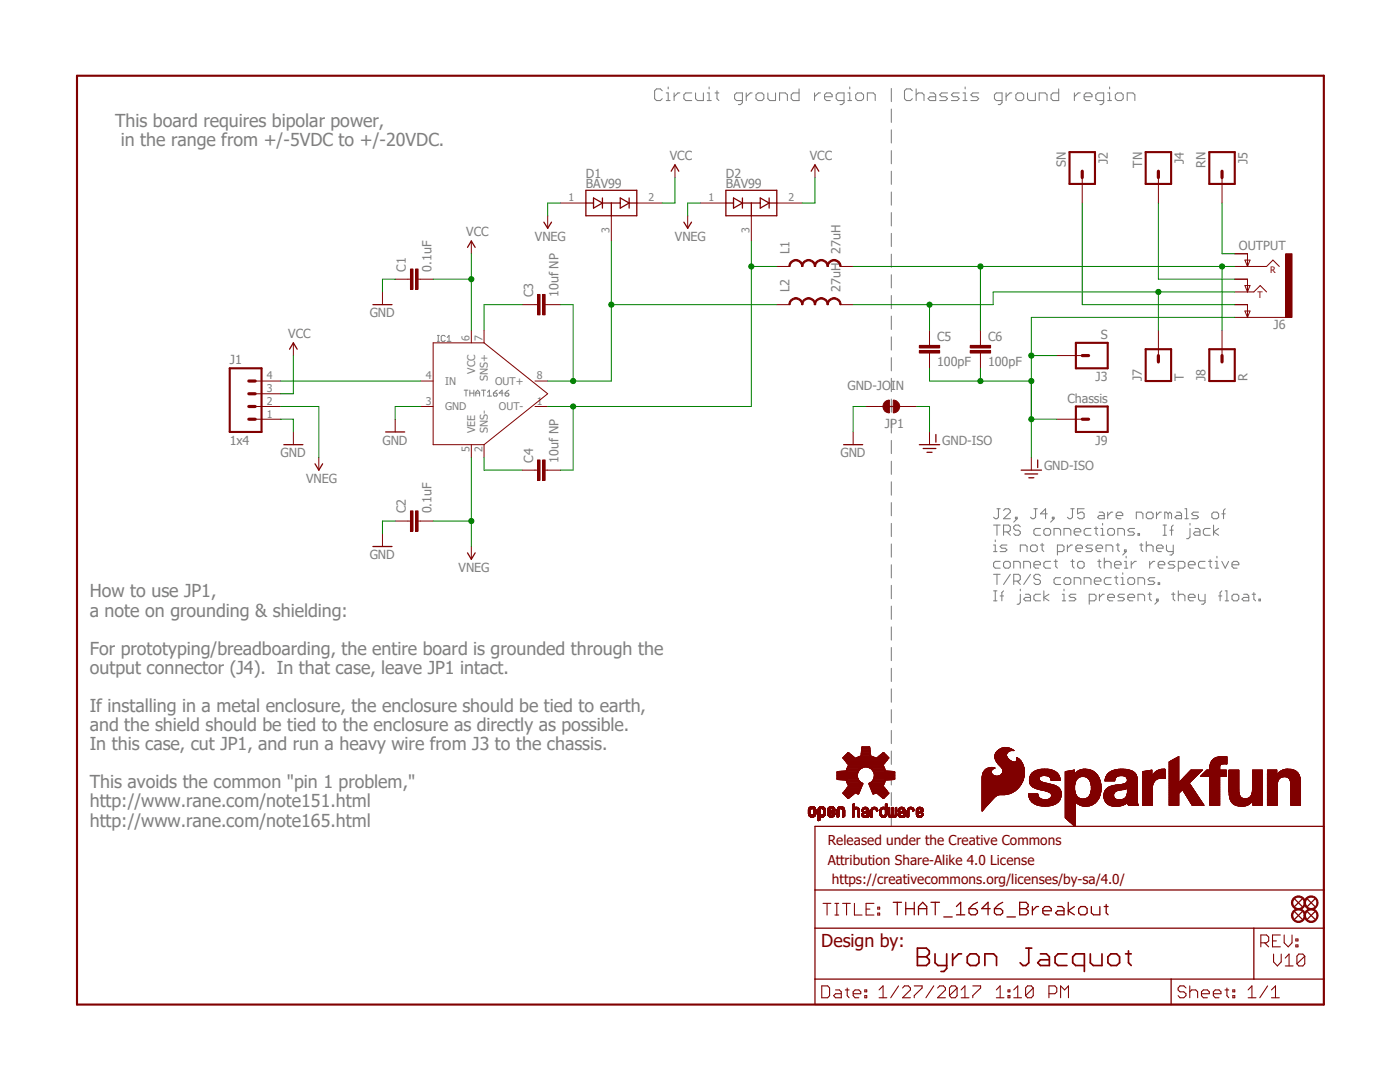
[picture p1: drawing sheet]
<svg xmlns="http://www.w3.org/2000/svg" width="279mm" height="216mm" viewBox="0 0 279 216" stroke-linecap="round" stroke-linejoin="round" font-family="sans-serif">
<defs><g id="words">
<g font-size="3.6" fill="#808080">
<text x="23" y="25.3">This board requires bipolar power,</text>
<text x="24.1" y="29.1">in the range from +/-5VDC to +/-20VDC.</text>
<text x="17.9" y="119.2">How to use JP1,</text>
<text x="17.9" y="123">a note on grounding &amp; shielding:</text>
<text x="17.9" y="130.6">For prototyping/breadboarding, the entire board is grounded through the</text>
<text x="17.9" y="134.5">output connector (J4). In that case, leave JP1 intact.</text>
<text x="17.9" y="142.1">If installing in a metal enclosure, the enclosure should be tied to earth,</text>
<text x="17.9" y="145.9">and the shield should be tied to the enclosure as directly as possible.</text>
<text x="17.9" y="149.7">In this case, cut JP1, and run a heavy wire from J3 to the chassis.</text>
<text x="17.9" y="157.3">This avoids the common &quot;pin 1 problem,&quot;</text>
<text x="17.9" y="161.1">http://www.rane.com/note151.html</text>
<text x="17.9" y="164.9">http://www.rane.com/note165.html</text>
</g>
<text font-size="3.6" fill="#800000" x="163.9" y="189">Design by:</text>
<g font-size="2.7" fill="#800000">
<text x="165.2" y="172.5">Attribution Share-Alike 4.0 License</text>
<text x="165.2" y="168.7">Released under the Creative Commons</text>
<text x="166" y="176.3">https://creativecommons.org/licenses/by-sa/4.0/</text>
</g>
<g font-size="2.5" fill="#808080">
<text x="116.9" y="35.4">D1</text>
<text x="133.7" y="31.9">VCC</text>
<text x="144.9" y="35.4">D2</text>
<text x="161.6" y="31.9">VCC</text>
<text x="212.7" y="33.4" transform="rotate(-90 212.7 33.4)">SN</text>
<text x="221.1" y="32.8" transform="rotate(-90 221.1 32.8)">J2</text>
<text x="227.9" y="33.4" transform="rotate(-90 227.9 33.4)">TN</text>
<text x="236.3" y="32.8" transform="rotate(-90 236.3 32.8)">J4</text>
<text x="240.6" y="33.6" transform="rotate(-90 240.6 33.6)">RN</text>
<text x="249" y="32.8" transform="rotate(-90 249 32.8)">J5</text>
<text x="116.9" y="37.5">BAV99</text>
<text x="144.9" y="37.5">BAV99</text>
<text x="93" y="47.1">VCC</text>
<text x="106.8" y="48.1">VNEG</text>
<text x="134.7" y="48.1">VNEG</text>
<text x="157.6" y="50.6" transform="rotate(-90 157.6 50.6)">L1</text>
<text x="167.7" y="50.6" transform="rotate(-90 167.7 50.6)">27uH</text>
<text x="247.2" y="49.9">OUTPUT</text>
<text x="81" y="54.2" transform="rotate(-90 81 54.2)">C1</text>
<text x="86.1" y="54.2" transform="rotate(-90 86.1 54.2)">0.1uF</text>
<text x="106.4" y="59.3" transform="rotate(-90 106.4 59.3)">C3</text>
<text x="111.5" y="59.3" transform="rotate(-90 111.5 59.3)">10uf NP</text>
<text x="157.6" y="58.3" transform="rotate(-90 157.6 58.3)">L2</text>
<text x="167.7" y="58.3" transform="rotate(-90 167.7 58.3)">27uH</text>
<text x="73.8" y="63.3">GND</text>
<text x="254.2" y="65.6">J6</text>
<text x="57.5" y="67.4">VCC</text>
<text x="187" y="68">C5</text>
<text x="197.2" y="68">C6</text>
<text x="219.7" y="67.6">S</text>
<text x="45.8" y="72.7">J1</text>
<text x="169.1" y="77.8">GND-JOIN</text>
<text x="187" y="73.1">100pF</text>
<text x="197.2" y="73.1">100pF</text>
<text x="218.7" y="76">J3</text>
<text x="227.9" y="76" transform="rotate(-90 227.9 76)">J7</text>
<text x="236.3" y="76" transform="rotate(-90 236.3 76)">T</text>
<text x="240.6" y="76" transform="rotate(-90 240.6 76)">J8</text>
<text x="249" y="76" transform="rotate(-90 249 76)">R</text>
<text x="213" y="80.3">Chassis</text>
<text x="45.8" y="88.7">1x4</text>
<text x="76.3" y="88.7">GND</text>
<text x="176.6" y="85.4">JP1</text>
<text x="188" y="88.7">GND-ISO</text>
<text x="218.7" y="88.7">J9</text>
<text x="56" y="91.3">GND</text>
<text x="106.4" y="92.3" transform="rotate(-90 106.4 92.3)">C4</text>
<text x="111.5" y="92.3" transform="rotate(-90 111.5 92.3)">10uf NP</text>
<text x="167.7" y="91.3">GND</text>
<text x="208.4" y="93.8">GND-ISO</text>
<text x="61.1" y="96.4">VNEG</text>
<text x="81" y="102.4" transform="rotate(-90 81 102.4)">C2</text>
<text x="86.1" y="102.4" transform="rotate(-90 86.1 102.4)">0.1uF</text>
<text x="73.8" y="111.6">GND</text>
<text x="91.5" y="114.1">VNEG</text>
</g>
<g font-size="2.1" fill="#808080">
<text x="113.5" y="40.1">1</text>
<text x="129.4" y="40.1">2</text>
<text x="141.4" y="40.1">1</text>
<text x="157.4" y="40.1">2</text>
<text x="121.7" y="46.5" transform="rotate(-90 121.7 46.5)">3</text>
<text x="149.6" y="46.5" transform="rotate(-90 149.6 46.5)">3</text>
<text x="93.7" y="68.1" transform="rotate(-90 93.7 68.1)">6</text>
<text x="96.3" y="68.1" transform="rotate(-90 96.3 68.1)">7</text>
<text x="53.3" y="75.7">4</text>
<text x="85" y="75.7">4</text>
<text x="88.8" y="76.8">IN</text>
<text x="94.8" y="74.6" transform="rotate(-90 94.8 74.6)">VCC</text>
<text x="97.4" y="76" transform="rotate(-90 97.4 76)">SNS+</text>
<text x="98.8" y="76.8">OUT+</text>
<text x="107.1" y="75.7">8</text>
<text x="53.3" y="83.3">1</text>
<text x="53.3" y="80.8">2</text>
<text x="53.3" y="78.2">3</text>
<text x="85" y="80.8">3</text>
<text x="88.8" y="81.9">GND</text>
<text x="99.6" y="81.9">OUT-</text>
<text x="107.1" y="80.8">1</text>
<text x="94.8" y="86.4" transform="rotate(-90 94.8 86.4)">VEE</text>
<text x="97.4" y="86.4" transform="rotate(-90 97.4 86.4)">SNS-</text>
<text x="93.7" y="90.3" transform="rotate(-90 93.7 90.3)">5</text>
<text x="96.3" y="90.3" transform="rotate(-90 96.3 90.3)">2</text>
</g>
<g font-size="1.8" fill="#800000">
<text x="251" y="59.5">T</text>
<text x="253.5" y="54.4">R</text>
</g>
</g></defs>
<path d="M14.9 14.9l249.6 186.1M264.5 14.9l-249.6 186.1" fill="none" stroke="#fff" stroke-width=".2"/>
<g fill="none" stroke="#808080" stroke-width=".21">
<path d="M132.2 18.1l-.4-.4h-.8l-.4 .4v1.6l.4 .4h.8l.4-.4M133 18.5h.3v1.6M133.3 17.4v.3M134.5 18.5v1.6M135.7 18.5h-.4l-.8 .8M138 18.5h-1.1l-.4 .4v.8l.4 .4h1.1M138.8 18.5v1.2l.4 .4h1.2v-1.6M141.1 18.5h.4v1.6M141.5 17.4v.3M142.7 18.5h.8M143.1 18.1v1.6l.4 .4M148.9 18.5v1.6"/>
<path d="M150.1 18.5h-.4l-.8 .8M150.9 18.9l.4-.4h.8l.3 .4v.8l-.3 .4h-.8l-.4-.4zM153.2 18.5v1.2l.4 .4h1.2v-1.6M159.5 17.7v2.4h-1.2l-.4-.4v-.8l.4-.4h1.2M162.6 18.5v1.6M163.7 18.5h-.3l-.8 .8M164.5 19.3h1.6v-.4l-.4-.4h-.8l-.4 .4v.8l.4 .4h.8M169.2 18.5h.4v1.6M169.6 17.4v.3M170.8 18.9l.4-.4h.7l.4 .4v.8l-.4 .4h-.7l-.4-.4zM177.9 17.7v2.6M182.1 18.1l-.4-.4h-.8l-.4 .4v1.6l.4 .4h.8l.4-.4"/>
<path d="M182.8 17.7v2.4M182.8 18.9l.5-.4h.7l.4 .4v1.2M185.6 18.5h.8l.3 .4v1.2h-1.1l-.4-.4 .4-.4h1.1M189.1 18.5h-1.2l-.4 .4 .4 .4h.8l.4 .4-.4 .4h-1.2M191.4 18.5h-1.2l-.3 .4 .3 .4h.9l.3 .4-.3 .4h-1.2M192.2 18.5h.4v1.6M192.6 17.4v.3M195.3 18.5h-1.2l-.3 .4 .3 .4h.8l.4 .4-.4 .4h-1.1M200.8 18.5v1.6M201.9 18.5h-.4l-.7 .8M202.7 18.9l.4-.4h.8l.4 .4v.8l-.4 .4h-.8l-.4-.4zM205.1 18.5v1.2l.3 .4h1.2v-1.6"/>
<path d="M211.3 17.7v2.4h-1.2l-.3-.4v-.8l.3-.4h1.2M214.4 18.5v1.6M215.6 18.5h-.4l-.8 .8M216.4 19.3h1.5v-.4l-.3-.4h-.9l-.3 .4v.8l.3 .4h.9M221.1 18.5h.3v1.6M221.4 17.4v.3M222.6 18.9l.4-.4h.8l.4 .4v.8l-.4 .4h-.8l-.4-.4zM133 20.1h.7M141.1 20.1h.8M148.2 20.1h-1.2l-.4-.4v-.8l.4-.4h1.2v2l-.4 .4h-.4M155.6 20.1v-1.6h1.1l.4 .4v1.2M168.4 20.1h-1.1l-.4-.4v-.8l.4-.4h1.1v2l-.4 .4h-.4"/>
<path d="M169.2 20.1h.8M173.1 20.1v-1.6h1.2l.4 .4v1.2M177.9 21.8v2.6M177.9 25.9v2.6M177.9 30.1v2.6M177.9 34.2v2.6M177.9 38.3v2.6M192.2 20.1h.8M200 20.1h-1.2l-.3-.4v-.8l.3-.4h1.2v2l-.4 .4h-.4M207.4 20.1v-1.6h1.2l.4 .4v1.2M220.3 20.1h-1.2l-.4-.4v-.8l.4-.4h1.2v2l-.4 .4h-.4M221.1 20.1h.7"/>
<path d="M225 20.1v-1.6h1.1l.4 .4v1.2M177.9 42.4v2.7M177.9 46.6v2.6M177.9 50.7v2.6M177.9 54.8v2.6M177.9 59v2.6M177.9 63.1v2.6M177.9 67.2v2.6M177.9 71.4v2.6M177.9 75.5v2.6M177.9 79.6v2.7M177.9 83.8v2.6"/>
<path d="M177.9 87.9v2.6M177.9 92v2.7M177.9 96.1v2.7M177.9 100.3v2.6M177.9 104.4v2.7M177.9 108.5v2.7M177.9 112.7v2.6M177.9 116.8v2.7M198.3 104.8h1.3M198.3 108.8h.3v1.3M198.3 110.1h.7M198.3 114.6h1.3"/>
<path d="M198.3 119.9h.7M198.3 117.9h.7M198.6 107.7v.4M198.6 117.9v2M199 101.5h.6M199 104.8v2M199 114.6v2M199.3 101.5v1.7l-.3 .3h-.4l-.3-.3M199.6 112h-1l-.3 .4v.6l.3 .4h1M199.6 118.9h.7M200.3 101.9l.3-.4h.7l.3 .4v.3l-1.3 1.3h1.3M200.3 106.1h1l.3-.3v-.7l-.3-.3h-1v2"/>
<path d="M200.3 112.4l.3-.4h.7l.3 .4v.6l-.3 .4h-.7l-.3-.4zM200.3 117.9l-.4 .3v1.7M201 106.1l.6 .7M201 108.8h-1.1l-.3 .3 .3 .3h.7l.4 .3-.4 .4h-1M201.6 114.6l-1.3 2M202.3 113.4v-1.4h1l.3 .4v1M202.3 116h1l.3-.4v-.7l-.3-.3h-1v2M202.6 103.2h.4v.3h-.4zM203 103.5l-.7 .7M203 116l.6 .6M203.6 105.1l-.3-.3h-.7l-.3 .3v.4l.3 .3h.7l.3 .3v.4l-.3 .3h-.7l-.3-.3M203.6 110.1v-1.3h1l.4 .3v1"/>
<path d="M203.6 117.6v.3M203.6 118.6v1.6l-.3 .4h-.3M204.3 113.4v-1.4h1l.4 .4v1M204.6 118.6h.7l.4 .3v1h-1.1l-.3-.4 .3-.3h1.1M205.7 109.1l.3-.3h.7l.3 .3v.6l-.3 .4h-.7l-.3-.4zM205.7 114.6l-1.4 2M206.3 101.5h.7M206.3 112.7h1.3v-.3l-.3-.4h-.6l-.4 .4v.6l.4 .4h.6M206.7 101.5v1.7l-.4 .3h-.3l-.3-.3M207.6 114.9l-.3-.3h-.6l-.4 .3v.4l.4 .3h.6l.3 .4v.3l-.3 .3h-.6l-.4-.3M207.6 118.6h-.9l-.4 .3v.6l.4 .4h.9M207.6 105.5h-.9l-.4 .3v.7l.4 .3h.9"/>
<path d="M207.6 108.8h.7M208 108.4v1.3l.3 .4M208.3 105.8l.4-.3h.6l.4 .3v.7l-.4 .3h-.6l-.4-.3zM208.3 117.9v2M209 102.5h-1.4l1.1-1v2M209.3 118.6l-1 .6 1 .7M209.7 112h-1l-.4 .4v.6l.4 .4h1M210 103.2h.4v.3h-.4zM210.4 103.5l-.7 .7M210.4 106.8v-1.3h.9l.4 .3v1M210.4 112h.6M210.7 111.7v1.3l.3 .4"/>
<path d="M211 110.1h1l.3-.4v-.6l-.3-.3h-1v1.9M211.7 115.3h-1l-.3 .3v.7l.3 .3h1M212 118.6h.3v1.3M212 119.9h.7M212.3 106.8v-1.3h1.1l.3 .3v1M212.3 117.6v.3M212.7 115.3h.7l.3 .3v.7l-.3 .3h-.7l-.4-.3v-.7zM213 108.8v1.3M213.7 101.5h.7M213.7 112h.7M214 101.5v1.7l-.3 .3h-.3l-.4-.3M214 111.7v1.3l.4 .4"/>
<path d="M214 108.8h-.3l-.7 .6M214.4 106.1h1.3v-.3l-.4-.3h-.6l-.3 .3v.7l.3 .3h.6M214.4 116.6v-1.3h.9l.4 .3v1M214.7 109.4h1.3v-.3l-.3-.3h-.6l-.4 .3v.6l.4 .4h.6M214.7 118.6h-1l-.3 .3 .3 .3h.7l.3 .3-.3 .4h-1M215.1 112.4l.3-.4h.6l.4 .4v.6l-.4 .4h-.6l-.3-.4zM216.4 101.5h-1.3v1l.6-.3h.3l.4 .3v.7l-.4 .3h-.6l-.3-.3M216.4 116.6v-1.3h1l.3 .3v1M217.4 119.9h1l.3-.4v-.6l-.3-.3h-1v2M217.7 105.5h-1l-.3 .3v.7l.3 .3h1M218.1 108.8h-1.1l-.3 .3 .3 .3h.7l.4 .3-.4 .4h-1M218.4 105.5h.7"/>
<path d="M218.4 116h1.3v-.4l-.3-.3h-.7l-.3 .3v.7l.3 .3h.7M218.7 105.1v1.4l.4 .3M218.7 109.4h1.3v-.3l-.3-.3h-.6l-.4 .3v.6l.4 .4h.6M219.1 112h.6M219.4 102.2h.6l.4 .3v1h-1l-.3-.3 .3-.3h1M219.4 111.7v1.3l.3 .4M219.4 118.6v1.3M219.7 106.8h.7M219.7 105.5h.3v1.3M220 104.4v.4M220.4 111.3v2.1M220.4 112.4l.3-.4h.7l.3 .4v1"/>
<path d="M220.4 118.6h-.4l-.6 .6M220.7 110.1v-1.3h1l.4 .3v1M221.1 102.2v1.3M221.1 119.2h1.3v-.3l-.3-.3h-.7l-.3 .3v.6l.3 .4h.7M221.4 105.5h.7l.3 .3v.7l-.3 .3h-.7l-.3-.3v-.7zM221.7 115.3h-1l-.3 .3v.7l.3 .3h1M222.1 102.2h-.4l-.6 .7M222.4 112.7h1.3v-.3l-.3-.4h-.6l-.4 .4v.6l.4 .4h.6M222.4 115.3h.7M222.8 102.9h1.3v-.4l-.4-.3h-.6l-.3 .3v.7l.3 .3h.6M222.8 114.9v1.4l.3 .3M222.8 108.8h.6"/>
<path d="M223.1 106.8v-1.3h1l.3 .3v1M223.1 108.4v1.3l.3 .4M223.7 115.3h.4v1.3M223.7 116.6h.7M224.1 114.3v.3M224.4 109.7h.3v.4h-.3zM224.4 112h.3v1.4M224.4 113.4h.7M224.4 118.6h-1l-.3 .3 .3 .3h.7l.3 .3-.3 .4h-1M224.7 110.1l-.6 .6M224.7 111v.3M225.1 115.6l.3-.3h.7l.3 .3v.7l-.3 .3h-.7l-.3-.3z"/>
<path d="M225.1 119.2h1.3v-.3l-.3-.3h-.7l-.3 .3v.6l.3 .4h.7M225.8 112v1.4M226.4 105.5h-1l-.3 .3 .3 .3h.7l.3 .4-.3 .3h-1M226.8 103.5v-1.3h1l.3 .3v1M226.8 112h-.4l-.6 .7M227.1 106.5h.3v.3h-.3zM227.1 116.6v-1.3h1l.3 .3v1M227.1 119.9v-1.3h1l.3 .3v1M227.5 108.8h.6M227.8 108.4v1.3l.3 .4M228.8 102.5l.3-.3h.7l.3 .3v.7l-.3 .3h-.7l-.3-.3zM228.8 109.1l.3-.3h.7l.3 .3v1"/>
<path d="M228.8 108.1v2M229.1 118.6h.7M229.4 118.2v1.3l.4 .4M229.4 112v1.4M230.5 112h-.4l-.7 .7M230.5 115.3h-1.1l-.3 .3 .3 .4h.7l.4 .3-.4 .3h-1M230.8 102.2v1.3M230.8 109.4h1.3v-.3l-.3-.3h-.7l-.3 .3v.6l.3 .4h.7M230.8 119.5h.3v.4h-.3zM231.1 112.7h1.4v-.3l-.4-.4h-.7l-.3 .4v.6l.3 .4h.7M231.1 116.3h.3v.3h-.3zM231.1 119.9l-.6 .7"/>
<path d="M231.8 102.2h-.4l-.6 .7M232.1 104.8h.7M232.1 106.8h.7M232.5 104.8v2M232.8 108.8v.9l.3 .4h1M233.1 102.5l-.3-.3h-.3v1.3M233.1 102.5v1M233.1 102.5l.4-.3 .3 .3v1M233.5 105.8h.6M233.8 118.6h.7M234.1 104.8l-.3 .3v1.7M234.1 108.8v1.6l-.3 .3h-.3"/>
<path d="M234.1 118.2v1.3l.4 .4M234.5 112h-1l-.4 .4 .4 .3h.6l.4 .3-.4 .4h-1M234.8 102.2h.7l.3 .3v1h-1l-.3-.3 .3-.3h1M235.2 113.4h.9l.4-.4v-.6l-.4-.4h-.9v2M235.2 117.9v2M235.2 118.9l.3-.3h.6l.4 .3v1M236.5 103.5h.7M236.5 101.5h.3v2M237.2 112.7h1.3v-.3l-.3-.4h-.7l-.3 .4v.6l.3 .4h.7M237.2 119.2h1.3v-.3l-.3-.3h-.7l-.3 .3v.6l.3 .4h.7M237.5 105.5v1.6l-.3 .4h-.4M237.5 104.4v.4"/>
<path d="M238.5 105.5h.7l.3 .3v1h-1l-.3-.3 .3-.4h1M239.2 102.2h-1l-.4 .3 .4 .4h.6l.4 .3-.4 .3h-1M239.2 118.6v.9l.3 .4h1M240.5 112h-1l-.3 .4v.6l.3 .4h1M240.5 118.6v1.6l-.3 .4h-.4M241.2 112h.7M241.5 105.5h-1l-.3 .3v.7l.3 .3h1M241.5 111.7v1.3l.4 .4M241.9 102.5l.3-.3h.7l.3 .3v.7l-.3 .3h-.7l-.3-.3zM242.2 104.8v2M242.5 112h.4v1.4M242.5 113.4h.7"/>
<path d="M242.9 111v.3M243.2 105.5l-1 .6 1 .7M243.2 118.9h.6M243.8 102.5h.7M243.8 112l.7 1.4 .7-1.4M243.8 117.9l-.3 .3v1.7M244.5 101.5l-.3 .4v1.6M244.5 119.9h.7M244.5 117.9h.4v2M245.9 112.7h1.3v-.3l-.3-.4h-.7l-.3 .4v.6l.3 .4h.7M245.9 118.9l.3-.3h.7l.3 .3v.6l-.3 .4h-.7l-.3-.4zM248.2 118.6h.7l.3 .3v1h-1l-.3-.4 .3-.3h1"/>
<path d="M249.9 118.6h.7M250.2 118.2v1.3l.4 .4M251.2 119.5h.3v.4h-.3zM177.9 120.9v2.7M177.9 125.1v2.6M177.9 129.2v2.6M177.9 133.3v2.7M177.9 137.5v2.6M177.9 141.6v2.6M177.9 145.8v2.6M177.9 149.9v2.6M177.9 154v2.6"/>
<path d="M177.9 158.2v2.6M177.9 162.3v2.6"/>
</g>
<g fill="none" stroke="#808080" stroke-width=".2">
<path d="M87.3 68.1h.4M87.3 66.9h.4M87.5 66.9v1.2M88.9 67.1l-.3-.2h-.3l-.2 .2v.8l.2 .2h.3l.3-.2M89.2 68.1h.8M89.2 67.4l.4-.5v1.2M92.6 77.9h.8M93 77.9v1.1M93.8 77.9v1.1M93.8 78.4h.8M94.6 77.9v1.1M95 78.4h.7"/>
<path d="M95 79v-.7l.3-.4 .4 .4v.7M96.1 77.9h.8M96.5 77.9v1.1M97.3 78.3l.4-.4v1.1M97.3 79h.8M98.5 78.4h.6l.1 .4-.1 .2h-.5l-.1-.2zM99.2 77.9l-.7 .5M100.4 78.4h-.8l.6-.5v1.1M100.8 78.4h.6l.2 .4-.2 .2h-.4l-.2-.2zM101.6 77.9l-.8 .5"/>
</g>
<g fill="none" stroke="#800000" stroke-width=".34">
<path d="M183.1 189.2h1.8l.6 .5v.6l-.6 .6 .6 .6v.6l-.6 .6h-1.8zM183.1 190.9h1.8M186.6 190.3v1.8l.6 .6h1.7M188.9 190.3v3l-.5 .5h-.6M190.1 190.3v2.4M191.9 190.3h-.6l-1.2 1.2M193 190.9l.6-.6h1.2l.6 .6v1.2l-.6 .6h-1.2l-.6-.6zM196.6 192.7v-2.4h1.7l.6 .6v1.8M204.7 189.2h1.2M205.3 189.2v2.9l-.6 .6h-.6l-.5-.6M207.6 190.3h1.2l.6 .6v1.8h-1.8l-.5-.6 .5-.6h1.8M212.9 190.3h-1.7l-.6 .6v1.2l.6 .6h1.7"/>
<path d="M216.4 192.7h-1.7l-.6-.6v-1.2l.6-.6h1.7v3.5M217.6 190.3v1.8l.6 .6h1.7v-2.4M221.1 190.9l.6-.6h1.1l.6 .6v1.2l-.6 .6h-1.1l-.6-.6zM224.6 190.3h1.2M225.2 189.7v2.4l.6 .6"/>
</g>
<g fill="none" stroke="#800000" stroke-width=".21">
<path d="M164 196.7h1.2l.4 .4v1.6l-.4 .4h-1.2zM164.3 180.3h1.5M165.1 180.3v2.3M166.6 180.3h.8M166.6 182.6h.8M166.8 197.5h.7l.4 .4v1.2h-1.1l-.4-.4 .4-.4h1.1M167 180.3v2.3M168.1 180.3h1.6M168.7 197.5h.8M169 180.3v2.3M169.1 197.1v1.6l.4 .4M170.3 198.3h1.5v-.4l-.4-.4h-.8l-.3 .4v.8l.3 .4h.8"/>
<path d="M170.5 180.3v2.3h1.5M172.6 198.7h.4v.4h-.4zM172.6 197.5h.4v.4h-.4zM172.8 181.4h.8M174.4 180.3h-1.6v2.3h1.6M175.2 182.2h.4v.4h-.4zM175.2 181h.4v.4h-.4zM175.4 199.1h1.6M175.4 197.5l.8-.8v2.4M179.3 196.7l-1.5 2.4M180.1 197.1l.4-.4h.8l.4 .4v.4l-1.6 1.6h1.6M182.5 196.7h1.5v.4l-1.5 1.6v.4"/>
<path d="M186.4 196.7l-1.6 2.4M187.1 197.1l.4-.4h.8l.4 .4v.4l-1.6 1.6h1.6M191 197.1v1.6l-.4 .4h-.7l-.4-.4M191 197.1l-.4-.4h-.7l-.4 .4v1.6M191 197.1l-1.5 1.6M191.8 199.1h1.6M191.8 197.5l.8-.8v2.4M194.1 196.7h1.6v.4l-1.6 1.6v.4M198.8 199.1h1.6M198.8 197.5l.8-.8v2.4M201.2 198.7h.3v.4h-.3zM201.2 197.5h.3v.4h-.3z"/>
<path d="M202.3 199.1h1.6M202.3 197.5l.8-.8v2.4M206.2 197.1v1.6l-.4 .4h-.7l-.4-.4M206.2 197.1l-.4-.4h-.7l-.4 .4v1.6M206.2 197.1l-1.5 1.6M209.3 198.3h1.2l.4-.4v-.8l-.4-.4h-1.2v2.4M211.7 199.1v-2.4l.8 .8 .7-.8v2.4M236.7 197.1l-.4-.4h-.8l-.4 .4v.4l.4 .4h.8l.4 .4v.4l-.4 .4h-.8l-.4-.4M237.4 197.9l.4-.4h.8l.4 .4v1.2M237.4 196.7v2.4M239.8 198.3h1.5v-.4l-.3-.4h-.8l-.4 .4v.8l.4 .4h.8M242.1 198.3h1.6v-.4l-.4-.4h-.8l-.4 .4v.8l.4 .4h.8"/>
<path d="M244.5 197.5h.7M244.9 197.1v1.6l.3 .4M246 198.7h.4v.4h-.4zM246 197.5h.4v.4h-.4zM249.1 199.1h1.6M249.1 197.5l.8-.8v2.4M251.6 188.1h1.2l.4-.4v-.7l-.4-.4h-1.2v2.3M252.4 188.1l.8 .8M253 196.7l-1.6 2.4M253.7 199.1h1.6M253.7 197.5l.9-.8v2.4M254 187.7h.7"/>
<path d="M254.2 190.4v1.5l.7 .8 .8-.8v-1.5M255.5 186.6h-1.5v2.3h1.5M256.3 186.6v1.5l.8 .8 .8-.8v-1.5M256.5 191.2l.8-.8v2.3M256.5 192.7h1.6M258.6 188.6h.4v.3h-.4zM258.6 187.4h.4v.3h-.4zM260.4 190.8v1.5l-.4 .4h-.8l-.4-.4M260.4 190.8l-.4-.4h-.8l-.4 .4v1.5M260.4 190.8l-1.6 1.5"/>
</g>
<path d="M15.4 15.1h248.8v185.3h-248.8z" fill="none" stroke="#800000" stroke-width=".42"/>
<g fill="none" stroke="#800000" stroke-width=".25">
<path d="M162.6 164.9h101.6v35.5h-101.6zM162.6 177.6h101.6M162.6 185.2h101.6M162.6 195.4h101.6M178.3 180h1.6M179.1 180v2.5M180.8 180v2.5M180.8 181.3h1.7M182.5 180v2.5M183.3 181.3h1.7M183.3 182.5v-1.6l.8-.9 .9 .9v1.6M185.8 180h1.7"/>
<path d="M186.6 180v2.5M188.3 183h1.7M190.9 180.9l.8-.9v2.5M190.9 182.5h1.6M193.4 181.3h1.2l.5 .4v.5l-.5 .3h-.8l-.4-.3zM195.1 180l-.9 .5-.8 .8M197.6 181.3h-1.7l1.3-1.3v2.5M198.5 181.3h1.2l.4 .4v.5l-.4 .3h-.8l-.4-.3zM200.1 180l-.8 .5-.8 .8M201 183h1.6M203.5 180h1.3l.4 .5v.4l-.4 .4 .4 .4v.5l-.4 .3h-1.3zM203.5 181.3h1.3"/>
<path d="M206 180.9v1.6M207.3 180.9h-.5l-.8 .8M208.1 181.7h1.7v-.4l-.4-.4h-.9l-.4 .4v.9l.4 .3h.9M211.1 180.9h.8l.4 .4v1.2h-1.2l-.4-.3 .4-.5h1.2M213.2 180v2.5M214.4 180.9l-1.2 .8 1.2 .8M215.7 180.9h.8l.5 .4v.9l-.5 .3h-.8l-.4-.3v-.9zM217.8 180.9v1.3l.4 .3h1.3v-1.6M220.3 180.9h.8M220.8 180.5v1.7l.3 .3M233.7 195.4v5M250.2 185.2v10.2"/>
</g>
<path d="M256.6 50.6h1.3v12.7h-1.3z" fill-rule="evenodd" fill="#800000"/>
<g fill="none" stroke="#800000" stroke-width=".2">
<path d="M94.1 48.1v2.5M246.4 53.2h6.4l1.2-1.3 1.3 1.3M246.4 58.3h3.8l1.3-1.3 1.3 1.3M246.4 50.6h2.6v2.6M246.4 55.7h2.6v2.6M248.5 57h1l-.5 1.3zM248.5 51.9h1l-.5 1.3zM256.6 50.6h1.3v12.7h-1.3zM83.9 76h2.5M94.1 65.9v2.5M96.6 65.9v2.5M96.6 68.4l12.7 10.2-12.7 10.1"/>
<path d="M96.6 68.4h-10.2v20.3h10.2M106.8 76h2.5M246.4 63.3h10.2M246.4 60.8h2.6v2.5M248.5 62.1h1l-.5 1.2zM78.9 83.7v2.5M83.9 81.1h2.5M94.1 88.7v2.6M96.6 88.7v2.6M106.8 81.1h2.5M205.8 91.3v2.5M94.1 109.1v2.5"/>
</g>
<path d="M93.3 49.4l.8-1.3 .7 1.3M77 86.2h3.8M203.8 93.8h4.1M204.6 94.6h2.5M205.3 95.3h1M207.1 91.8v1.5M93.3 110.3l.8 1.3 .7-1.3" fill="none" stroke="#800000" stroke-width=".25"/>
<path d="M157.8 52.2l.8-.4h.2v.2a1.21 1.21 0 0 0-1.1 1.2h-.3v-.2z" fill-rule="evenodd" fill="#800000"/>
<path d="M157.8 52.2l.8-.4h.2v.2a1.21 1.21 0 0 0-1.1 1.2h-.3v-.2z" fill="none" stroke="#800000" stroke-width=".2"/>
<path d="M158.8 51.8a1.37 1.37 0 0 1 1.4 1.4h-.2a1.19 1.19 0 0 0-1.2-1.2z" fill-rule="evenodd" fill="#800000"/>
<path d="M158.8 51.8a1.37 1.37 0 0 1 1.4 1.4h-.2a1.19 1.19 0 0 0-1.2-1.2z" fill="none" stroke="#800000" stroke-width=".2"/>
<path d="M160.4 52.2l.8-.4h.2v.2a1.21 1.21 0 0 0-1.2 1.2h-.2v-.2z" fill-rule="evenodd" fill="#800000"/>
<path d="M160.4 52.2l.8-.4h.2v.2a1.21 1.21 0 0 0-1.2 1.2h-.2v-.2z" fill="none" stroke="#800000" stroke-width=".2"/>
<path d="M161.4 51.8a1.37 1.37 0 0 1 1.4 1.4h-.3a1.19 1.19 0 0 0-1.1-1.2z" fill-rule="evenodd" fill="#800000"/>
<path d="M161.4 51.8a1.37 1.37 0 0 1 1.4 1.4h-.3a1.19 1.19 0 0 0-1.1-1.2z" fill="none" stroke="#800000" stroke-width=".2"/>
<path d="M162.9 52.2l.8-.4h.2v.2a1.21 1.21 0 0 0-1.1 1.2h-.3v-.2z" fill-rule="evenodd" fill="#800000"/>
<path d="M162.9 52.2l.8-.4h.2v.2a1.21 1.21 0 0 0-1.1 1.2h-.3v-.2z" fill="none" stroke="#800000" stroke-width=".2"/>
<path d="M163.9 51.8a1.37 1.37 0 0 1 1.4 1.4h-.2a1.19 1.19 0 0 0-1.2-1.2z" fill-rule="evenodd" fill="#800000"/>
<path d="M163.9 51.8a1.37 1.37 0 0 1 1.4 1.4h-.2a1.19 1.19 0 0 0-1.2-1.2z" fill="none" stroke="#800000" stroke-width=".2"/>
<path d="M165.4 52.2l.8-.4h.3v.2a1.21 1.21 0 0 0-1.2 1.2h-.2v-.2z" fill-rule="evenodd" fill="#800000"/>
<path d="M165.4 52.2l.8-.4h.3v.2a1.21 1.21 0 0 0-1.2 1.2h-.2v-.2z" fill="none" stroke="#800000" stroke-width=".2"/>
<path d="M166.5 51.8a1.37 1.37 0 0 1 1.4 1.4h-.3a1.19 1.19 0 0 0-1.1-1.2z" fill-rule="evenodd" fill="#800000"/>
<path d="M155 53.2h2.6M166.5 51.8a1.37 1.37 0 0 1 1.4 1.4h-.3a1.19 1.19 0 0 0-1.1-1.2zM167.7 53.2h2.6" fill="none" stroke="#800000" stroke-width=".2"/>
<path d="M157.8 59.8l.8-.4h.2v.2a1.21 1.21 0 0 0-1.1 1.2h-.3v-.2z" fill-rule="evenodd" fill="#800000"/>
<path d="M157.8 59.8l.8-.4h.2v.2a1.21 1.21 0 0 0-1.1 1.2h-.3v-.2z" fill="none" stroke="#800000" stroke-width=".2"/>
<path d="M158.8 59.4a1.37 1.37 0 0 1 1.4 1.4h-.2a1.12 1.12 0 0 0-1.2-1.2z" fill-rule="evenodd" fill="#800000"/>
<path d="M158.8 59.4a1.37 1.37 0 0 1 1.4 1.4h-.2a1.12 1.12 0 0 0-1.2-1.2z" fill="none" stroke="#800000" stroke-width=".2"/>
<path d="M160.4 59.8l.8-.4h.2v.2a1.21 1.21 0 0 0-1.2 1.2h-.2v-.2z" fill-rule="evenodd" fill="#800000"/>
<path d="M160.4 59.8l.8-.4h.2v.2a1.21 1.21 0 0 0-1.2 1.2h-.2v-.2z" fill="none" stroke="#800000" stroke-width=".2"/>
<path d="M161.4 59.4a1.37 1.37 0 0 1 1.4 1.4h-.3a1.12 1.12 0 0 0-1.1-1.2z" fill-rule="evenodd" fill="#800000"/>
<path d="M161.4 59.4a1.37 1.37 0 0 1 1.4 1.4h-.3a1.12 1.12 0 0 0-1.1-1.2z" fill="none" stroke="#800000" stroke-width=".2"/>
<path d="M162.9 59.8l.8-.4h.2v.2a1.21 1.21 0 0 0-1.1 1.2h-.3v-.2z" fill-rule="evenodd" fill="#800000"/>
<path d="M162.9 59.8l.8-.4h.2v.2a1.21 1.21 0 0 0-1.1 1.2h-.3v-.2z" fill="none" stroke="#800000" stroke-width=".2"/>
<path d="M163.9 59.4a1.37 1.37 0 0 1 1.4 1.4h-.2a1.12 1.12 0 0 0-1.2-1.2z" fill-rule="evenodd" fill="#800000"/>
<path d="M163.9 59.4a1.37 1.37 0 0 1 1.4 1.4h-.2a1.12 1.12 0 0 0-1.2-1.2z" fill="none" stroke="#800000" stroke-width=".2"/>
<path d="M165.4 59.8l.8-.4h.3v.2a1.21 1.21 0 0 0-1.2 1.2h-.2v-.2z" fill-rule="evenodd" fill="#800000"/>
<path d="M165.4 59.8l.8-.4h.3v.2a1.21 1.21 0 0 0-1.2 1.2h-.2v-.2z" fill="none" stroke="#800000" stroke-width=".2"/>
<path d="M166.5 59.4a1.37 1.37 0 0 1 1.4 1.4h-.3a1.12 1.12 0 0 0-1.1-1.2z" fill-rule="evenodd" fill="#800000"/>
<g fill="none" stroke="#800000" stroke-width=".2">
<path d="M134.7 32.9v2.5M162.6 32.9v2.5M109.3 43.1v2.5M111.8 40.5h5.1M122 43.1v5M127.1 40.5h5.1M137.2 43.1v2.5M139.8 40.5h5.1M149.9 43.1v5M155 40.5h5.1M166.5 59.4a1.37 1.37 0 0 1 1.4 1.4h-.3a1.12 1.12 0 0 0-1.1-1.2zM155 60.8h2.6"/>
<path d="M167.7 60.8h2.6M195.7 68.4v.5M195.7 70.4v.6"/>
</g>
<g fill="none" stroke="#800000" stroke-width=".25">
<path d="M116.9 38h10.2v5.1h-10.2zM118.4 39.5l1.8 1-1.8 1zM120.2 39.5v2M123.8 39.5l1.8 1-1.8 1zM125.6 39.5v2M133.9 34.2l.8-1.3 .8 1.3M144.9 38h10.1v5.1h-10.1zM146.4 39.5l1.8 1-1.8 1zM148.2 39.5v2M151.7 39.5l1.8 1-1.8 1zM153.5 39.5v2M161.9 34.2l.7-1.3 .8 1.3"/>
<path d="M108.5 44.3l.8 1.3 .8-1.3M116.9 40.5h1.5M120.2 40.5h3.6M122 40.5v2.6M125.6 40.5h1.5M136.5 44.3l.7 1.3 .8-1.3M144.9 40.5h1.5M148.2 40.5h3.5M149.9 40.5v2.6M153.5 40.5h1.5"/>
</g>
<path d="M193.6 69.9h4.1v.5h-4.1z" fill-rule="evenodd" fill="#800000"/>
<path d="M193.6 69.9h4.1v.5h-4.1z" fill="none" stroke="#800000" stroke-width=".2"/>
<path d="M193.6 68.9h4.1v.5h-4.1z" fill-rule="evenodd" fill="#800000"/>
<path d="M185.5 68.4v.5M185.5 70.4v.6M193.6 68.9h4.1v.5h-4.1zM195.7 65.9v2.5M195.7 71v2.5" fill="none" stroke="#800000" stroke-width=".2"/>
<path d="M183.5 69.9h4v.5h-4z" fill-rule="evenodd" fill="#800000"/>
<path d="M183.5 69.9h4v.5h-4z" fill="none" stroke="#800000" stroke-width=".2"/>
<path d="M183.5 68.9h4v.5h-4z" fill-rule="evenodd" fill="#800000"/>
<path d="M183.5 68.9h4v.5h-4zM185.5 65.9v2.5M185.5 71v2.5" fill="none" stroke="#800000" stroke-width=".2"/>
<path d="M176.2 81.1h1.3v1.3a1.17 1.17 0 0 1-1.3-1.3z" fill-rule="evenodd" fill="#800000"/>
<path d="M176.2 81.1h1.3v1.3a1.17 1.17 0 0 1-1.3-1.3z" fill="none" stroke="#800000" stroke-width=".2"/>
<path d="M176.6 80.2l.3-.2 .6-.2v1.3h-1.3z" fill-rule="evenodd" fill="#800000"/>
<path d="M176.6 80.2l.3-.2 .6-.2v1.3h-1.3z" fill="none" stroke="#800000" stroke-width=".2"/>
<path d="M178.3 79.8a1.27 1.27 0 0 1 1.3 1.3 1.27 1.27 0 0 1-1.3 1.3z" fill-rule="evenodd" fill="#800000"/>
<path d="M81.4 55.7h.5M83.4 55.7h.5M178.3 79.8a1.27 1.27 0 0 1 1.3 1.3 1.27 1.27 0 0 1-1.3 1.3zM170.3 86.2v2.5M172.8 81.1h3.4M179.5 81.1h3.5M185.5 86.2v2.5" fill="none" stroke="#800000" stroke-width=".2"/>
<path d="M168.4 88.7h3.8M176.9 81.1h1.7M183.5 88.7h4M184.2 89.5h2.6M185 90.3h1M186.8 86.7v1.5" fill="none" stroke="#800000" stroke-width=".25"/>
<path d="M82.9 53.7h.5v4h-.5z" fill-rule="evenodd" fill="#800000"/>
<path d="M82.9 53.7h.5v4h-.5z" fill="none" stroke="#800000" stroke-width=".2"/>
<path d="M81.9 53.7h.5v4h-.5z" fill-rule="evenodd" fill="#800000"/>
<path d="M78.9 55.7h2.5M81.9 53.7h.5v4h-.5zM83.9 55.7h2.5M81.4 104h.5M83.4 104h.5" fill="none" stroke="#800000" stroke-width=".2"/>
<path d="M82.9 101.9h.5v4.1h-.5z" fill-rule="evenodd" fill="#800000"/>
<path d="M82.9 101.9h.5v4.1h-.5z" fill="none" stroke="#800000" stroke-width=".2"/>
<path d="M81.9 101.9h.5v4.1h-.5z" fill-rule="evenodd" fill="#800000"/>
<path d="M76.3 58.3v2.5M50.9 78.6h5.1M50.9 76h5.1M58.5 68.4v2.6M50.9 83.7h5.1M50.9 81.1h5.1M58.5 86.2v2.5M63.6 91.3v2.5M76.3 106.5v2.6M78.9 104h2.5M81.9 101.9h.5v4.1h-.5zM83.9 104h2.5" fill="none" stroke="#800000" stroke-width=".2"/>
<path d="M57.8 69.7l.7-1.3 .8 1.3M74.4 60.8h3.8M56.6 88.7h3.9M62.9 92.5l.7 1.3 .8-1.3M74.4 109.1h3.8M260.9 179.4l1.5 1.5M262.4 179.4l-1.5 1.5" fill="none" stroke="#800000" stroke-width=".25"/>
<path d="M45.8 73.5h6.4v12.7h-6.4z" fill="none" stroke="#800000" stroke-width=".42"/>
<path d="M49.7 78.6h1.2M49.7 76h1.2M49.7 81.1h1.2M49.7 83.7h1.2" fill="none" stroke="#800000" stroke-width=".63"/>
<path d="M260.6 179.2a1.39 1.39 0 0 1 2.2 .2 1.39 1.39 0 0 1-.8 2.1 1.39 1.39 0 0 1-1.7-1.4h.2a1.15 1.15 0 0 1 1.6-1.1 1.15 1.15 0 0 1 .4 1.9 1.15 1.15 0 0 1-1.9-.4l-.1-.4h-.2z" fill-rule="evenodd" fill="#800000"/>
<path d="M260.6 179.2a1.39 1.39 0 0 1 2.2 .2 1.39 1.39 0 0 1-.8 2.1 1.39 1.39 0 0 1-1.7-1.4h.2a1.15 1.15 0 0 1 1.6-1.1 1.15 1.15 0 0 1 .4 1.9 1.15 1.15 0 0 1-1.9-.4l-.1-.4h-.2z" fill="none" stroke="#800000" stroke-width=".2"/>
<path d="M260.9 181.9l1.5 1.5M262.4 181.9l-1.5 1.5" fill="none" stroke="#800000" stroke-width=".25"/>
<path d="M260.6 181.8a1.39 1.39 0 0 1 2.2 .1 1.39 1.39 0 0 1-.8 2.1 1.39 1.39 0 0 1-1.7-1.3h.2a1.15 1.15 0 0 1 1.6-1.2 1.15 1.15 0 0 1 .4 1.9 1.15 1.15 0 0 1-1.9-.4l-.1-.3h-.2z" fill-rule="evenodd" fill="#800000"/>
<g fill="none" stroke="#800000" stroke-width=".2">
<path d="M216 35.4v5.1M231.2 35.4v5.1M243.9 35.4v5.1M196 159.6h2M196 155.7h8.2M196 158.4h5.3M196 159.9h1.7M196 159.9h1.8M196 159.8h1.8M196 159.8h1.9M196 159.7h1.9M196 159.5h2.1"/>
<path d="M196 159.5h2.2M196 159.3h2.2M196 159.3h2.3M196 159.2h2.4M196 159h2.5M196 159h2.6M196 159h2.7M196 158.9h2.7M196 158.8h2.9M196 158.7h3M196 158.7h3.1M196 158.6h3.3"/>
<path d="M196 158.5h5.1M196 158.5h5.3M196 158.4h5.5M196 158.3h5.7M196 158.2h6M196 158.1h6.1M196 158.1h6.2M196 157.9h6.4M196 157.9h6.5M196 157.8h6.6M196 157.6h6.8M196 157.6h6.9"/>
<path d="M196 157.5h6.9M196 157.4h7.1M196 157.3h7.2M196 157.2h7.2M196 157.1h7.3M196 157.1h7.4M196 157h7.4M196 157h7.5M196 156.9h7.5M196 156.8h7.6M196 156.7h7.6M196 156.7h7.7"/>
<path d="M196 156.6h7.8M196 156.5h7.8M196 156.4h7.8M196 156.3h7.9M196 156.2h7.9M196 156.2h8M196 156.1h8M196 156h8M196 155.9h8.1M196 155.8h8.1M196 155.6h8.2M196 155.5h8.2"/>
<path d="M196 155.4h8.3M196 155.3h8.3M196 155.2h8.3M196 155.1h8.3M196 155h8.4M196 154.9h8.4M196 155v6.8M196 154.7h2.3M196 154.8h2.6M196 154.8h2.5M196.1 154.6h2M196.1 154.5h1.9"/>
<path d="M196.1 154.6l-.1 .4M196.1 154.4h1.9M196.1 154.3l1.9 .1M196.2 154.3h1.7M196.2 154.2h1.6M196.2 154.2l-.1 .4M196.2 154.1h1.6M196.3 154.1h1.5M196.3 154h1.5M196.3 153.9h1.5M196.3 153.9l-.1 .3M196.4 153.9h1.4"/>
<path d="M196.4 153.8h1.5M196.5 153.8h1.4M196.5 153.7h1.4M196.5 153.7l-.2 .2M196.6 153.7h1.3M196.6 153.6h1.4M196.8 153.5h1.4M196.8 153.4h1.4M196.9 153.4h1.4M196.9 153.4l-.4 .3M197.1 153.3h1.3M197.4 153.2h1"/>
<path d="M197.5 153.2h1M197.7 159.9l-1.7 .1M197.8 154.1l.1 .2M197.8 153.9v.2M197.9 154.3l.1 .1M197.9 153.8l-.1 .1M198 153.1h.1M198 154.4l.1 .2M198 153.1l.2 .1M198 153.1l-1.1 .3M198.1 154.6l.7 .3M198.1 153.5h-1.4"/>
<path d="M198.2 159.4h-2.2M198.5 159.1h-2.5M198.5 153.2l-1.4 .1M198.5 151.2h2.6M198.5 151.2h2.5M198.5 151.1h2.5M198.5 151h2.5M198.5 151h2.4M198.5 150.7v.5M198.5 151.2l.4 .8M198.5 153.2l-.6 .6M198.5 153.2l.1 .1"/>
<path d="M198.5 150.9h2.4M198.5 150.8h2.4M198.5 150.7h2.4M198.6 151.4h2.6M198.6 151.3h2.6M198.6 151.3h2.5M198.6 150.6h2.3M198.6 150.5h2.3M198.6 151.6h2.8M198.6 151.5h2.7M198.6 151.4h2.7M198.6 150.4h2.3"/>
<path d="M198.7 151.6h2.8M198.7 150.3l-.2 .4M198.7 150.4h2.3M198.7 150.3h2.3M198.7 151.7h2.9M198.7 151.7h2.8M198.7 150.2h2.3M198.8 151.8h2.9M198.8 151.8l3.1 .1M198.8 150.1h2.3M198.8 158.8l-2.8 .1M198.8 152h3.3"/>
<path d="M198.8 151.9h3.1M198.8 150.1h2.4M198.9 152h3.4M198.9 152l.3 .5M198.9 158.8l-1.4 1.3M198.9 150h2.3M198.9 150h2.4M198.9 152.1h5M198.9 149.9h2.4M199 152.2h5M199.1 152.3h4.9M199.1 152.2h4.9"/>
<path d="M199.1 149.8h2.6M199.1 152.4h4.9M199.1 158.7l-.2 .1M199.2 152.4h4.9M199.2 149.7h3.2M199.2 152.5h4.9M199.2 152.5l.8 .7 .1 .4M199.2 149.7h3.1M199.3 154.8h5.1M199.3 152.5h4.8M199.3 149.6h2.9M199.3 152.6h4.8"/>
<path d="M199.3 152.6h4.9M199.3 149.6h2.8M199.4 152.7h4.8M199.4 149.6l-.7 .7M199.4 154.8h5M199.4 158.6l-.3 .1M199.4 149.5h2.6M199.5 152.7h4.7M199.5 152.8h4.7M199.5 149.5h2.4M199.6 154.7h4.8M199.6 152.8h4.6"/>
<path d="M199.6 152.9h4.7M199.6 149.4h2.2M199.7 153h4.6M199.7 149.4h2M199.8 154.6h4.6M199.8 153h4.5M199.8 149.4h1.9M199.8 153.1h4.5M199.8 154.6l-.7 .3M199.9 154.5h4.5M199.9 153.2h4.4M199.9 154.4h4.5"/>
<path d="M199.9 153.2l4.5 .1M199.9 149.3a2.64 2.64 0 0 1 1.9 .1M199.9 149.3l-.5 .3M199.9 149.3h1.5M200 153.3h4.4M200 154.3h4.5M200 153.4h4.4M200 154.3l-.2 .3M200.1 153.5h4.3M200.1 154.2h4.4M200.1 149.2h1.2M200.1 154.1h4.4"/>
<path d="M200.1 153.6h4.3M200.1 153.6l.1 .4M200.2 154h4.3M200.2 153.9h4.3M200.2 153.8h4.3M200.2 153.8h4.2M200.2 153.7h4.2M200.2 154l-.2 .3M200.3 149.2h.8M200.8 158.5l-4.8 .1M200.9 150.8v.2M200.9 150.5v.3"/>
<path d="M200.9 151l.1 .1M200.9 150.5h-2.3M201 150.2l-.1 .3M201 151.1l.2 .2M201.1 150.2h-2.3M201.2 151.3l.4 .5 .8 .3M201.3 149.9l-.3 .3M201.5 149.9h-2.5M201.5 158.4l-1.1 .2M201.7 149.8l-.4 .1M201.8 158.2l-5.8 .1M201.8 149.4l.3 .2"/>
<path d="M202.1 149.6l.3 .2h-3.3M202.3 158h-6.3M202.5 157.9l-1 .5M202.6 152h1.3M202.7 152h1.1M202.7 152l-.2 .1M202.7 157.7h-6.7M202.8 151.9h1M202.9 151.8h.8M202.9 151.7h.8M202.9 151.7h.7M202.9 151.6h.7"/>
<path d="M202.9 151.7l-.2 .3M202.9 151.6h.6M202.9 151.5h.6M202.9 151.5h.5M202.9 151.4h.5M202.9 151.4h.4M202.9 151.3h.3M202.9 151.2h.1M202.9 151.6v-.4l.9 .6 .3 .6M202.9 151.6v.1M202.9 157.5l-.4 .4M203 157.4l-7 .1"/>
<path d="M203.3 157.1l-7.3 .1M203.3 157.1l-.4 .4M203.5 156.8l-7.5 .1M203.7 156.7l-.4 .4M203.8 156.5l-.1 .2M203.9 156.3h-7.9M204.1 152.4l.2 .7M204.2 155.7l-8.2 .1M204.2 155.7l-.4 .8M204.3 153.1l.2 .9M204.4 154.8l-.2 .9M204.5 154l-.1 .8"/>
<path d="M205.3 158.5h1.8M205.3 158.8l1.9 .1M205.3 158.8h1.9M205.3 158.7h1.9M205.3 158.7h1.8M205.3 158.6h1.8M205.4 159l.2 .6M205.4 159h1.9M205.4 158.9h1.8M205.4 159.1h2M205.4 155.7l.1 .4M205.4 155.7h2.1"/>
<path d="M205.4 159.3h2.1M205.4 159.2h2.1M205.4 159.2h2M205.4 155.9h2.3M205.4 155.9h2.2M205.4 155.8h2.2M205.4 155.7l2.2 .1M205.4 155.7h2M205.4 155.6h2M205.4 155.5h2M205.5 156.1l.1 .4M205.5 159.4h2.3"/>
<path d="M205.5 159.3h2.1M205.5 156.2h2.9M205.5 156.1h2.7M205.5 156l2.6 .1M205.5 156h2.4M205.5 156h2.3M205.5 155.4h1.9M205.5 155.3h1.9M205.5 155.2h1.9M205.5 155.1l-.1 .6M205.5 159.5h2.4M205.5 156.3h3.6"/>
<path d="M205.5 156.3h3.2M205.5 156.2h3.1M205.5 155.1h1.9M205.5 155.1h2M205.5 155h2M205.6 159.6h5.9M205.6 159.6l.3 .4M205.6 159.6h2.6M205.6 159.5h2.5M205.6 156.4h3.9M205.6 156.4h3.7M205.6 155h2"/>
<path d="M205.6 156.5l.5 .6M205.6 156.5h4.2M205.6 156.5h4.1M205.6 154.9h2.1M205.6 154.8h2.3M205.6 154.8h2.6M205.7 154.7h5.6M205.7 156.5h4.3M205.7 154.6l-.2 .5M205.7 159.7h5.8M205.7 156.6h4.6M205.7 154.6h5.5"/>
<path d="M205.7 159.8h5.7M205.7 156.7h4.7M205.8 159.9h5.5M205.8 159.8h5.6M205.8 156.7h4.7M205.8 154.5h5.4M205.8 156.8h4.9M205.8 156.8h4.8M205.8 154.4h5.4M205.9 154.4h5.2M205.9 156.8l5 .1M205.9 154.3h5.1"/>
<path d="M206 154.3h5M206 154.2l-.3 .4M206 156.9h4.9M206 154.2h4.9M206 157h5M206.1 154.1h4.8M206.1 157.1l.4 .1M206.1 157.1h5.1M206.1 157h5M206.2 154.1h4.6M206.2 157.1h5M206.2 154h4.5"/>
<path d="M206.3 157.1l5 .1M206.3 154h4.3M206.4 153.9h4.2M206.5 157.2l.3 .2a7.7 7.7 0 0 1 2.9 .9M206.5 157.2h4.8M206.5 153.9h4M206.6 157.3h4.8M206.6 153.8h3.8M206.7 153.8h3.5M206.8 157.4h4.7M206.8 153.7h3.3M206.9 157.4h4.6"/>
<path d="M206.9 153.7h3.2M207 157.4l4.5 .1M207.1 153.6h2.8M207.1 158.7v-.3h-1.8l.1 .6M207.1 158.7l.3 .5M207.3 153.6h2.4M207.3 157.5h4.2M207.4 159.2l.2 .1M207.4 153.5l-1.4 .7M207.4 153.5a4 4 0 0 1 3.5 .7M207.4 155.2v.4M207.4 153.5h2.2"/>
<path d="M207.4 155.6l.4 .4M207.4 157.6h4.2M207.5 155.1l-.1 .1M207.6 159.3l.5 .2M207.6 157.6h4M207.7 154.9h-2.1M207.7 154.9l-.2 .2M207.8 156l1.4 .3M207.9 157.6h3.7M207.9 154.8l-.2 .1M208 157.7h3.7M208.1 159.5l.5 .1"/>
<path d="M208.3 154.7l-.4 .1M208.4 154.7l.6 .1M208.4 157.8h3.3M208.6 157.8h3.1M208.6 154.8h2.8M208.7 157.9h3M208.9 157.9h2.8M209 154.8l.2 .1M209 154.8h2.4M209 159.6h2.5M209 157.9h2.8M209.1 159.5h2.4"/>
<path d="M209.1 158h2.7M209.1 154.9h2.3M209.2 154.9l.3 .2M209.2 156.3l1.2 .4M209.2 154.9h2.2M209.3 159.5l-.5 .1M209.3 159.5h2.3M209.3 158.1h2.5M209.4 155h2.1M209.4 159.4l-.1 .1M209.4 158.1h2.4M209.5 155.1l.2 .3"/>
<path d="M209.5 159.3h2.1M209.5 158.2h2.3M209.5 155.1h2M209.5 155.2h2M209.6 159.3h2M209.6 159.3h2.1M209.6 155.2h1.9M209.6 158.2h2.2M209.6 155.3h1.9M209.7 159.2h2M209.7 155.4h1.8M209.7 155.3h1.8"/>
<path d="M209.7 158.3l.1 .2M209.7 159.1h2M209.7 158.3h2.1M209.7 155.5h1.9M209.7 155.4h1.9M209.8 158.4h2M209.8 155.7h1.8M209.8 155.6h1.8M209.8 159h1.9M209.8 159h2M209.8 158.5h2M209.8 158.9l-.4 .5"/>
<path d="M209.8 158.5v.4M209.8 158.9h2M209.8 158.8h2M209.8 158.7h2M209.8 158.6h2M210.4 156.7l1 .6 .2 .3M210.9 154.2l.6 .9M211.3 159.9l-5.4 .1M211.5 155.1l.1 .6h-1.8l-.1-.3M211.5 159.6l-.3 .4M211.6 157.6l.2 .4M211.6 159.4h-2.2"/>
<path d="M211.7 159l-.2 .6M211.8 158v.4M211.8 158.4l-.1 .6M212.6 159.6h6.5M212.6 155.7h2.2M212.6 154.7h6.4M212.6 158.4h2M212.6 159.9h1.9M212.6 159.9h6.3M212.6 159.8h6.3M212.6 159.8h6.4M212.6 159.7h6.4"/>
<path d="M212.6 159.5h6.6M212.6 159.4h3.4M212.6 159.3h3M212.6 159.3h2.9M212.6 159.3h2.8M212.6 159.2h2.7M212.6 159.2h2.6M212.6 159.1h2.6M212.6 159h2.5M212.6 159h2.4M212.6 158.9h2.4M212.6 158.8l2.3 .1"/>
<path d="M212.6 158.8h2.2M212.6 158.7h2.2M212.6 158.6h2.2M212.6 158.5l2.2 .1M212.6 158.5h2.1M212.6 158.3h2M212.6 158.2l2 .1M212.6 158.2h2M212.6 158.1h1.9M212.6 158h1.9M212.6 157.9h1.9M212.6 157.8h1.9"/>
<path d="M212.6 157.7h1.9M212.6 157.6h1.9M212.6 157.5h1.9M212.6 157.4h1.9M212.6 157.3h1.9M212.6 157.2h1.9M212.6 157.1h1.9M212.6 157h1.9M212.6 156.9h1.9M212.6 156.8h1.9M212.6 156.7h1.9M212.6 156.6h1.9"/>
<path d="M212.6 156.5h1.9M212.6 156.4h1.9M212.6 156.3h1.9M212.6 156.2h2M212.6 156.1h2M212.6 156h2M212.6 155.9h2.1M212.6 155.8h2.1M212.6 155.6h2.2M212.6 155.5h2.3M212.6 155.4h2.4M212.6 155.3h2.5"/>
<path d="M212.6 155.2h2.7M212.6 155.1h2.7M212.6 155.1h2.9M212.6 155h3M212.6 155h3.1M212.6 154.9h6.6M212.6 154.9h6.5M212.6 154.8h6.5M212.6 154.6l6.4 .1M212.6 154.6h6.3M212.6 154.5h6.3M212.6 154.5h1.8"/>
<path d="M212.6 154.4h1.8M212.6 154.3h1.8M212.6 154.2h1.8M212.6 154.1h1.8M212.6 154h1.8M212.7 154h1.7M212.8 153.9h1.6M212.8 153.9l-.2 .1v9.2M213.1 153.9h1.3M213.4 153.8h1M213.5 153.8l-.7 .1M213.8 153.8h.6"/>
<path d="M214.1 153.7h.3M214.2 153.7h.2M214.2 153.7l.2-.1v1l.2-.3M214.2 153.7l-.5 .1M214.5 156.8v.8M214.5 157.6v.4M214.5 154.5h4.4M214.5 154.4h4.3M214.5 156.3v.5M214.5 158l.1 .4M214.6 159.9h4.2M214.6 156l-2 .1"/>
<path d="M214.6 154.3h4.1M214.6 156l-.1 .3M214.6 158.4l.5 .6M214.7 154.3h4M214.7 154.2h3.9M214.8 155.7l-2.2 .1M214.8 154.1h3.7M214.8 155.6l-.2 .4M214.8 154.1l-.2 .2M214.9 154h3.5M215 154h3.3M215 153.9h3.2"/>
<path d="M215.1 153.9h3M215.1 155.3l-.3 .3M215.1 159a1.72 1.72 0 0 0 2.1 0M215.1 153.8h3M215.2 155.2h-2.6M215.3 153.8h2.7M215.3 153.7h2.5M215.3 153.7l-.5 .4M215.4 153.7h2.3M215.6 153.6h2M215.7 153.6h1.7M215.7 155a1.6 1.6 0 0 1 1.5 .4"/>
<path d="M215.7 155l-.6 .3M215.8 153.5h1.5M216.5 153.5l1.5 .3M216.6 153.5l-1.3 .2M216.6 155h2.6M216.7 159.3h2.5M216.7 155.1h2.5M216.8 159.3h2.5M216.9 159.3h2.4M216.9 155.1h2.4M216.9 155.2h2.4M217 159.2h2.3"/>
<path d="M217 155.2h2.3M217.1 155.3h2.3M217.2 155.3h2.2M217.2 159h2.2M217.2 155.4h2.2M217.2 155.4l.2 .2M217.3 159h2.1M217.3 155.4h2.1M217.3 158.9h2.2M217.3 155.4l2.2 .1M217.3 155.5h2.2M217.4 155.6h2.1"/>
<path d="M217.4 158.8h2.1M217.4 158.7h2.1M217.4 155.7h2.1M217.4 155.6l.2 .4M217.5 155.7h2M217.5 158.7h2M217.5 158.6h2M217.5 155.8h2.1M217.6 158.5h2M217.6 155.9h2M217.6 158.4h2M217.6 156h2"/>
<path d="M217.6 156l.1 .4M217.6 158.3h2M217.6 156.2h2M217.6 156.1h2M217.6 158.4l1.7 .8M217.6 158.4l-.4 .6M217.7 158.2h2M217.7 158.1h2M217.7 156.3h2M217.7 156.2h1.9M217.7 157.9h2M217.7 156.5h2"/>
<path d="M217.7 156.4h2M217.7 158l-.1 .4M217.7 156.4l.1 .4M217.8 157.9h1.9M217.8 157.8h1.9M217.8 157.7h1.9M217.8 156.8h1.9M217.8 156.7h1.9M217.8 156.6h1.9M217.8 156.5h1.9M217.8 157.6h1.9M217.8 157.5h1.9"/>
<path d="M217.8 157.4h2M217.8 157.3h2M217.8 157.2h2M217.8 157.1h2M217.8 157h2M217.8 156.9h2M217.8 157.6l-.1 .4M217.8 156.8v.8M218 153.8l.5 .3M218.5 154.1l.8 1.1M219 159.8a2.92 2.92 0 0 1-2.7 1.1M219.2 159.4h-3"/>
<path d="M219.3 159.2l-.3 .6M219.3 155.2l.3 .6M219.4 159.1h-2.3M219.5 158.8l-2.2 .1M219.5 158.6l-.2 .6M219.6 158.5l-2.1 .1M219.6 155.8l.1 .7M219.7 158h-2M219.7 157.9l-.2 .7M219.7 156.5l.1 .8M219.8 157.4l-2 .1M219.8 157.1h-2l2 .2"/>
<path d="M219.8 157.3l-.1 .6M220.3 159h2M220.3 159h1.9M220.3 158.9h1.9M220.3 158.8h1.9M220.3 158.7h1.9M220.3 158.6h1.9M220.3 158.8v.2M220.3 158.4h2M220.3 159.3h2.2M220.3 159.3h2.1M220.3 159.2h2.1"/>
<path d="M220.3 159.2h2M220.3 159.1h2M220.3 158.5h1.9M220.3 158.3h2M220.3 158.2h2M220.3 159.3l.1 .3M220.3 159v.3M220.3 158.2v.6M220.4 159.5h2.4M220.4 159.5h2.3M220.4 159.4h2.2M220.4 159.3h2.1"/>
<path d="M220.4 158.2h2M220.4 159.6h6.5M220.4 159.6h2.8M220.4 158.1h2M220.4 158.1h2.1M220.4 159.6l.2 .3M220.5 159.7h6.4M220.5 159.6h6.4M220.5 157.9h2.1M220.5 159.8h6.4M220.5 157.9h2.2M220.5 157.9h2.3"/>
<path d="M220.5 157.8h2.4M220.5 155.7h2M220.5 157.8l-.2 .4M220.6 155.7h1.9M220.6 159.9h6.3M220.6 157.8h2.4M220.6 155.5l-.1 .3h2v-.1M220.6 155.6h1.9M220.6 155.5h1.9M220.6 155.4h1.9M220.6 159.9h6.4M220.6 155.4h2"/>
<path d="M220.6 155.3h2M220.6 159.9l.6 .6 1.3 .4M220.6 155.2h2.1M220.6 155.2v.3M220.7 155.1h2.1M220.7 155h2.1M220.7 155h2.2M220.7 154.9l-.1 .3M220.8 154.9h2.3M220.8 154.8h6M220.9 154.7h5.9M220.9 157.4h3.8"/>
<path d="M220.9 157.4h4M220.9 154.7l-.2 .2M220.9 157.3h6M220.9 154.6h5.8M221 157.3h5.9M221 154.6h5.7M221 154.5h5.7M221 157.2h5.9M221 154.5l-.1 .2M221.1 154.4h5.6M221.1 157.2l-.6 .6M221.1 154.4h5.5"/>
<path d="M221.2 157.1h5.7M221.2 154.3h5.4M221.2 154.3l-.2 .2M221.2 154.3h5.3M221.3 157.1h5.6M221.3 154.2h5.1M221.4 157h5.5M221.4 154.1h5M221.4 157l-.3 .2M221.4 154.1h4.9M221.6 156.9h5.3M221.6 154h4.6"/>
<path d="M221.7 154h4.4M221.7 153.9h4.4M221.8 153.9h4.2M221.9 153.8h4M222 156.8h4.9M222.1 153.8h3.6M222.2 156.8h4.7M222.2 153.7h3.4M222.2 158.5v.5M222.2 159l.2 .2M222.2 156.7l-.8 .3M222.3 156.7h4.6"/>
<path d="M222.3 153.7h3.2M222.3 158.4l-.1 .1M222.3 158.2v.2M222.4 158.2h-.1M222.4 159.2l.1 .1M222.5 153.6h2.8M222.5 159.3l.4 .3M222.5 158l-.1 .2M222.5 158h-2.1M222.5 156.7h4.4M222.6 155.3l-.1 .4M222.7 155.2h-2.1"/>
<path d="M222.7 153.6h2.4M222.7 156.7l.4 1M222.7 153.6l-.8 .2-.7 .5M222.7 156.7h-.5M222.7 155.2l-.1 .1M222.8 153.5h2.2M222.8 155l-.1 .2M223 157.8l-.5 .2M223.1 154.9h-2.4M223.1 157.7l-.1 .1M223.1 154.9l-.3 .1M223.2 157.7h-.1"/>
<path d="M223.2 154.8l-.1 .1M223.4 157.7h-2.8M223.4 157.6l-.1 .1M223.5 154.8h-2.7M223.6 156.5h3.3M223.6 156.5l-.9 .2M223.6 157.6h-3M223.9 156.5h3M223.9 157.6h-3.3M223.9 156.5l.3 1.1h-3.5M223.9 156.5h-.3M223.9 156.5l.3 1"/>
<path d="M224 159.5h2.9M224 156.5h2.9M224.1 154.8h2.7M224.2 159.5h2.7M224.2 156.4h2.7M224.3 159.4h2.6M224.3 154.8l.2 .1M224.4 153.5l-1.7 .1M224.4 156.4h2.5M224.4 159.3h2.5M224.5 156.3h2.4M224.5 154.9h2.3"/>
<path d="M224.5 154.9l.2 .1M224.5 159.3h2.4M224.5 154.9h2.4M224.6 159.2h2.3M224.6 157.4l-3.9 .1M224.6 159.2l-.7 .4M224.6 159.1h2.3M224.7 156.3h2.2M224.7 153.5l1.2 .3M224.7 159h2.2M224.7 156.2h2.2M224.7 155h2.2"/>
<path d="M224.7 155l.1 .1M224.8 158.9h2.1M224.8 157.4l-4.1 .1M224.8 156.2h2.1M224.8 155.1h2.1M224.8 159l-.2 .2M224.8 157.4l.2-.2v1.1M224.8 156.1h2.1M224.8 155.2h2.1M224.8 155.1l.1 .1M224.9 158.8h2M224.9 158.7h2"/>
<path d="M224.9 156.1h2M224.9 155.2h2M224.9 155.2l.1 .2M224.9 158.6h2M224.9 158.5h2M224.9 155.3h2M224.9 158.7l-.1 .3M224.9 158.5v.2M225 158.4h1.9M225 158.5h1.9M225 158.3h1.9M225 156h1.9"/>
<path d="M225 155.9h1.9M225 155.8h1.9M225 155.4h1.9M225 156l-.2 .2-.9 .3M225 155.4v.2M225 155.7h1.9M225 158.2h1.9M225 158.1h1.9M225 158h1.9M225 157.9h1.9M225 157.8h1.9M225 157.7h1.9"/>
<path d="M225 157.6h1.9M225 157.5h1.9M225 157.4h1.9M225 155.6h1.9M225 155.5h1.9M225 158.3l-.1 .2M225 155.6v.1M225 155.7v.3M225.9 153.8l.2 .2M226.1 154l.2 .1M226.3 154.1l.4 .3M226.7 154.4l.1 .3"/>
<path d="M226.8 154.7l.1 .2M226.9 154.9v.6M226.9 159.6h-3.5M226.9 157.1l-5.8 .1M226.9 156.8l-5.2 .1M226.9 156.6h-4M226.9 155.5v4.4M226.9 159.9h.1M227 159.9v.2M228 159.6h2M228 155.7h2.6M228 154.7h1.9"/>
<path d="M228 158.4h2M228 154.8v5.9h2v-3.6l.2-.8M228 159.9h2M228 159.8h2M228 159.7h2M228 159.5h2M228 159.4h2M228 159.3h2M228 159.2h2M228 159.1h2M228 159h2M228 158.9h2"/>
<path d="M228 158.8h2M228 158.7h2M228 158.6h2M228 158.5h2M228 158.3h2M228 158.2h2M228 158.1h2M228 158h2M228 157.9h2M228 157.8h2M228 157.7h2M228 157.6h2"/>
<path d="M228 157.5h2M228 157.4h2M228 157.3h2M228 157.2h2M228 157.1h2M228 157h2M228 156.9h2M228 156.8h2M228 156.7h2M228 156.5h2.1M228 156.4h2.1M228 156.3h2.2"/>
<path d="M228 156.2h2.2M228 156.2h2.3M228 156.1h2.3M228 156h2.3M228 156h2.4M228 155.9h2.4M228 155.8h2.5M228 155.6h2.7M228 155.6h2.8M228 155.5h2.8M228 155.4h3.1M228 155.4h3.2"/>
<path d="M228 155.3h3.4M228 155.3h4.5M228 155.2h4.5M228 155.1h4.5M228 155h4.5M228 154.9h4.5M228 154.9h1.9M228 154.8h1.9M228 154.6h1.9M228 154.5h1.9M228 154.4h1.9M228 154.3h1.9"/>
<path d="M228 154.2h1.9M228 154.1h1.9M228 154h1.9M228.1 154h1.8M228.3 153.9h1.6M228.6 153.9h1.3M228.8 153.8h1.1M228.9 153.8l-.9 .2v.8M229.2 153.8l.7-.1v1.3l.6-.9M229.3 153.8h.6M229.6 153.7h.3M229.7 153.7h.2"/>
<path d="M230 154.9h2.5M230 154.8h2.5M230 154.7h2.5M230.1 156.6h-2.1M230.1 154.6h2.4M230.1 154.5h2.4M230.2 154.5h2.3M230.2 154.4h2.3M230.3 154.3h2.2M230.4 154.2h2.1M230.5 154.1h2M230.5 155.7l-2.5 .1"/>
<path d="M230.6 154h1.9M230.6 155.7l-.4 .6M230.7 154h1.8M230.7 153.9h1.8M230.8 153.9h1.7M230.8 153.8h1.7M231 155.4l-3 .1M231 153.8h1.5M231 155.4l-.4 .3M231.1 153.7h1.4M231.1 153.7l-.6 .4M231.3 153.6h1.2"/>
<path d="M231.4 155.3l-.4 .1M231.4 153.6h1.1M231.5 153.5h1M231.9 155.3h-.5M232.5 153.5h-.7l-.7 .2M232.5 153.5h.1M232.5 153.5v1.8h-.1M233.3 159.6h1.9M233.3 153.5h1.9M233.3 155.7h1.9M233.3 154.7h1.9M233.3 158.4h1.9"/>
<path d="M233.3 152v8.7h1.9v-2.4l.8-.7 2 3.1M233.3 159.9h1.9M233.3 159.8h1.9M233.3 159.7h1.9M233.3 159.5h1.9M233.3 159.4h1.9M233.3 159.3h1.9M233.3 159.2h1.9M233.3 159.1h1.9M233.3 159h1.9M233.3 158.9h1.9M233.3 158.8h1.9"/>
<path d="M233.3 158.7h1.9M233.3 158.6h1.9M233.3 158.5h1.9M233.3 158.3h1.9M233.3 158.2h2M233.3 158.2h2.1M233.3 158.1h2.1M233.3 158.1h2.2M233.3 157.9h2.3M233.3 157.9h2.4M233.3 157.8h2.5M233.3 157.6h2.6"/>
<path d="M233.3 157.6h5M233.3 157.6h4.9M233.3 157.5h4.9M233.3 157.4l4.9 .1M233.3 157.4h4.8M233.3 157.3h4.7M233.3 157.2h4.7M233.3 157.1l4.7 .1M233.3 157.1h4.6M233.3 157h4.5M233.3 156.9h4.5M233.3 156.8h4.4"/>
<path d="M233.3 156.7h4.4M233.3 156.7h4.3M233.3 156.6h4.3M233.3 156.5h4.2M233.3 156.4h4.1M233.3 156.3h4.1M233.3 156.3h4M233.3 156.2h4.1M233.3 156.1h1.9M233.3 156h1.9M233.3 155.9h1.9M233.3 155.8h1.9"/>
<path d="M233.3 155.6h1.9M233.3 155.5h1.9M233.3 155.4h1.9M233.3 155.3h1.9M233.3 155.2h1.9M233.3 155.1h1.9M233.3 155h1.9M233.3 154.9h1.9M233.3 154.8h1.9M233.3 154.6h1.9M233.3 154.5h1.9M233.3 154.4h1.9"/>
<path d="M233.3 154.3h1.9M233.3 154.2h1.9M233.3 154.1h1.9M233.3 154h1.9M233.3 153.9h1.9M233.3 153.8h1.9M233.3 153.7h1.9M233.3 153.6h1.9M233.3 153.4h1.9M233.3 153.3h1.9M233.3 153.2h1.9M233.3 153.1h1.9"/>
<path d="M233.3 153h1.9M233.3 152.9h1.9M233.3 152.8h1.9M233.3 152.7h1.9M233.3 152.6h1.9M233.3 152.5h1.9M233.3 152.4h1.9M233.3 152.3h1.9M233.3 152.2h1.9M233.3 152.1h1.9M233.3 152h1.9M233.4 152h1.8"/>
<path d="M233.5 151.9h1.7M233.6 151.9h1.6M233.7 151.8h1.5M233.8 151.8h1.4M233.8 151.7h1.4M233.9 151.7h1.3M234 151.6h1.2M234.1 151.6h1.1M234.2 151.5h1M234.3 151.5h.9M234.4 151.4h.8M234.6 151.3h.6"/>
<path d="M234.7 151.3h.5M234.8 151.2h.4M234.9 151.2h.3M234.9 151.1h.3M235 151.1h.2M235.1 151h.1M235.2 151v5.2l2.5-2.6h2.3l-2.7 2.7M235.2 151l-1.9 1M235.2 151h.1M235.3 158.2l-2 .1M235.3 156.1h2.1M235.4 156h2.2"/>
<path d="M235.5 156h2.1M235.5 155.9h2.2M235.5 158h-2.2M235.6 155.8h2.2M235.7 155.7h2.2M235.8 155.7h2.2M235.8 155.6h2.2M235.9 157.7h-2.6M235.9 155.5h2.2M236 155.4h2.2M236.1 157.7h2.2M236.1 157.6h2.2"/>
<path d="M236.1 155.4h2.2M236.1 155.3h2.2M236.1 157.8h2.3M236.1 157.8h2.2M236.2 157.9h2.2M236.2 155.2h2.2M236.2 157.9h2.3M236.2 155.2h2.3M236.3 158h2.2M236.3 158.1h2.2M236.3 155.1h2.2M236.3 158.1h2.3"/>
<path d="M236.3 155h2.3M236.4 158.2h2.2M236.4 158.2h2.3M236.4 155h2.2M236.5 158.4h2.3M236.5 158.3h2.2M236.5 154.9h2.3M236.6 158.5h2.2M236.6 154.8h2.2M236.6 158.5l2.3 .1M236.6 154.7h2.3M236.6 158.6h2.3"/>
<path d="M236.7 158.7h2.3M236.7 158.7h2.2M236.8 158.8l2.3 .1M236.8 158.8h2.2M236.8 154.6h2.2M236.8 154.6h2.3M236.9 159h2.2M236.9 158.9h2.2M236.9 154.5h2.2M236.9 159h2.3M236.9 159.1h2.4M236.9 154.4h2.3"/>
<path d="M237 159.2h2.3M237 154.4h2.3M237 159.3h2.4M237.1 159.3h2.3M237.1 154.3h2.2M237.1 159.4h2.3M237.1 154.3h2.3M237.2 159.5h2.3M237.2 154.2h2.2M237.2 159.6h2.4M237.2 159.6h2.3M237.2 154.1h2.3"/>
<path d="M237.3 159.6h2.3M237.3 156.3l3 4.4h-2.4M237.3 159.7h2.3M237.4 159.8h2.3M237.4 154h2.2M237.4 159.9h2.3M237.4 153.9h2.3M237.4 159.9l2.4 .1M237.4 159.9h2.4M237.4 153.9h2.4M237.6 156l-2.3 .1M237.6 153.8h2.3"/>
<path d="M237.6 153.7h2.3M237.7 153.7h2.3M237.8 155.7l-2.2 .1M238.2 155.4l-2.3 .1M238.7 154.9h-2.3M239 154.6l-2.3 .1M239.6 154.1h-2.3M239.6 154.9h5.1M239.7 154.8h5M239.8 154.7h4.9M239.9 153.8h-2.4M239.9 154.6h4.8"/>
<path d="M240 154.5h4.7M240 154.5l-.3 .3M240.1 154.4h4.6M240.2 154.3h4.5M240.3 154.2h4.4M240.4 154.1h4.3M240.5 154h4.2M240.6 153.9h4.1M240.7 153.8h4M240.8 153.7h3.9M240.8 153.7h3.9v1.2h-5.1l.1-.1M241.5 159.6h1.9"/>
<path d="M241.5 153.5h1.9M241.5 155.7h1.9M241.5 158.4h1.9M241.5 154.9v5.8h1.9v-5.8M241.5 159.9h1.9M241.5 159.8h1.9M241.5 159.7h1.9M241.5 159.5h1.9M241.5 159.4h1.9M241.5 159.3h1.9M241.5 159.2h1.9M241.5 159.1h1.9"/>
<path d="M241.5 159h1.9M241.5 158.9h1.9M241.5 158.8h1.9M241.5 158.7h1.9M241.5 158.6h1.9M241.5 158.5h1.9M241.5 158.3h1.9M241.5 158.2h1.9M241.5 158.1h1.9M241.5 158h1.9M241.5 157.9h1.9M241.5 157.8h1.9"/>
<path d="M241.5 157.7h1.9M241.5 157.6h1.9M241.5 157.5h1.9M241.5 157.4h1.9M241.5 157.3h1.9M241.5 157.2h1.9M241.5 157.1h1.9M241.5 157h1.9M241.5 156.9h1.9M241.5 156.8h1.9M241.5 156.7h1.9M241.5 156.6h1.9"/>
<path d="M241.5 156.5h1.9M241.5 156.4h1.9M241.5 156.3h1.9M241.5 156.2h1.9M241.5 156.1h1.9M241.5 156h1.9M241.5 155.9h1.9M241.5 155.8h1.9M241.5 155.6h1.9M241.5 155.5h1.9M241.5 155.4h1.9M241.5 155.3h1.9"/>
<path d="M241.5 155.2h1.9M241.5 155.1h1.9M241.5 155h1.9M241.5 153.6h1.9M241.5 153.4h1.9M241.5 153.3h1.9M241.5 153.2h1.9M241.5 153.1h1.9M241.5 153h1.9M241.5 152.9h1.9M241.5 152.9h2M241.5 152.8h2"/>
<path d="M241.5 152.7h2M241.5 153.1v.5M241.5 152.6h2.1M241.5 152.5h2.2M241.5 152.7v.4M241.6 152.5h2.2M241.6 152.4h3.3M241.6 152.3h3.3M241.6 152.2h3.3M241.6 152.2l-.1 .5M241.6 152.1h3.3M241.7 152.1h3.2"/>
<path d="M241.7 152h3.2M241.8 151.9h3.1M241.9 151.8h3M241.9 151.7h3M242 151.6h2.9M242.1 151.5h2.8M242.2 151.4h2.7M242.3 151.4h2.6M242.3 151.3h2.6M242.4 151.3l-.8 .9M242.4 151.3h2.5M242.6 151.2h2.3"/>
<path d="M242.7 151.2h2.2M242.7 151.1h2.2M242.9 151.1h2M243.1 151h1.8v1.4h-3.3M243.4 153.6h-2.5l-.9 .9M243.6 152.6l-.2 .3v.8M243.7 152.5l-.1 .1M244 152.4l-.3 .1M244.5 151h-1.3l-.8 .3M245.3 155.7h1.9M245.3 154.7h1.9M245.3 158.1h2"/>
<path d="M245.3 158h1.9M245.3 157.9h1.9M245.3 157.8h1.9M245.3 157.7h1.9M245.3 157.6h1.9M245.3 157.5h1.9M245.3 157.4h1.9M245.3 157.3h1.9M245.3 157.2h1.9M245.3 157.1h1.9M245.3 157h1.9M245.3 156.9h1.9"/>
<path d="M245.3 156.8h1.9M245.3 156.7h1.9M245.3 156.6h1.9M245.3 156.5h1.9M245.3 156.4h1.9M245.3 156.3h1.9M245.3 156.2h1.9M245.3 156.1h1.9M245.3 156h1.9M245.3 155.9h1.9M245.3 155.8h1.9M245.3 155.6h1.9"/>
<path d="M245.3 155.5h1.9M245.3 155.4h1.9M245.3 155.3h1.9M245.3 155.2h1.9M245.3 155.1h1.9M245.3 155h1.9M245.3 154.9h1.9M245.3 154.8h1.9M245.3 154.6h1.9M245.3 154.5h1.9M245.3 154.4h1.9M245.3 154.3h1.9"/>
<path d="M245.3 154.2h1.9M245.3 154.1h1.9M245.3 154h1.9M245.3 153.9h1.9M245.3 153.8h1.9M245.3 153.7h1.9M245.3 158v-4.3h1.9v4.3M245.3 158v.6M245.3 158.4h2M245.3 158.7h2.1M245.3 158.6h2.1M245.3 158.5h2.1"/>
<path d="M245.3 158.5h2M245.3 158.3h2M245.3 158.2h2M245.3 158.6l.1 .6M245.4 159h2.2M245.4 158.9h2.1M245.4 158.8h2.1M245.4 158.8h2M245.4 158.7h2M245.4 159.2h2.4M245.4 159.1h2.3M245.4 159.2l.4 .9"/>
<path d="M245.4 159.3h2.9M245.4 159.3h2.6M245.4 159.3h2.5M245.5 159.5h6.4M245.5 159.4h6.4M245.5 159.6h6.4M245.6 159.7h6.3M245.6 159.8h6.3M245.7 159.9h4.2M245.7 159.8h4.3M247.2 158l.1 .4M247.3 158.4l.1 .3"/>
<path d="M247.4 158.7l.1 .2M248.7 159.3h3.2M249 159.3h2.9M249.1 159.3h2.8M249.2 159.2h2.7M249.3 159.2h2.6M249.3 159.1h2.6M249.5 159h2.4M249.6 159h2.3M249.6 158.9h2.3M249.6 158.9a1.35 1.35 0 0 1-2.1 0M249.7 158.8h2.2"/>
<path d="M249.7 158.7h2.2M249.8 158.7h2.1M249.8 158.6h2.1M249.8 158.6l-.2 .3M249.8 158.5h2.1M249.9 158.4h2M249.9 158.3h2M249.9 158.2h2M249.9 158.1h2M249.9 158.3l-.1 .3M249.9 158h2M249.9 157.9h2"/>
<path d="M249.9 157.8h2M249.9 157.9v.4M250 155.7h1.9M250 154.7h1.9M250 157.8h1.9M250 157.7h1.9M250 157.6h1.9M250 157.5h1.9M250 157.4h1.9M250 157.3h1.9M250 157.2h1.9M250 157.1h1.9"/>
<path d="M250 157h1.9M250 156.9h1.9M250 156.8h1.9M250 156.7h1.9M250 156.6h1.9M250 156.5h1.9M250 156.4h1.9M250 156.3h1.9M250 156.2h1.9M250 156.1h1.9M250 156h1.9M250 155.9h1.9"/>
<path d="M250 155.8h1.9M250 155.6h1.9M250 155.5h1.9M250 155.4h1.9M250 155.3h1.9M250 155.2h1.9M250 155.1h1.9M250 155h1.9M250 154.9h1.9M250 154.8h1.9M250 154.6h1.9M250 154.5h1.9"/>
<path d="M250 154.4h1.9M250 154.3h1.9M250 154.2h1.9M250 154.1h1.9M250 154h1.9M250 153.9h1.9M250 153.8h1.9M250 153.7h1.9M250 157.4v-3.7h1.9v6.1M250 157.4l-.1 .5M250 159.7l-.2 .3M250.1 159.7v1h1.8v-.9"/>
<path d="M250.1 159.9h1.8M250.1 159.8h1.8M252.9 159.6h2M252.9 155.7h2.2M252.9 154.7h6.4M252.9 158.4h2M252.9 154.5v6.2h2v-4.2M252.9 159.9h2M252.9 159.8h2M252.9 159.7h2M252.9 159.5h2M252.9 159.4h2"/>
<path d="M252.9 159.3h2M252.9 159.2h2M252.9 159.1h2M252.9 159h2M252.9 158.9h2M252.9 158.8h2M252.9 158.7h2M252.9 158.6h2M252.9 158.5h2M252.9 158.3h2M252.9 158.2h2M252.9 158.1h2"/>
<path d="M252.9 158h2M252.9 157.9h2M252.9 157.8h2M252.9 157.7h2M252.9 157.6h2M252.9 157.5h2M252.9 157.4h2M252.9 157.3h2M252.9 157.2h2M252.9 157.1h2M252.9 157h2M252.9 156.9h2"/>
<path d="M252.9 156.8h2M252.9 156.7h2M252.9 156.6h2M252.9 156.5h2M252.9 156.4h2M252.9 156.3h2M252.9 156.2h2M252.9 156.2h2.1M252.9 156.1h2.1M252.9 156h2.1M252.9 155.9h2.1M252.9 155.8h2.2"/>
<path d="M252.9 155.6h2.2M252.9 155.6h2.3M252.9 155.5h2.3M252.9 155.4h2.4M252.9 155.3h2.5M252.9 155.2h2.8M252.9 155.1h2.8M252.9 155.1h3M252.9 155h3.3M252.9 155h6.5M252.9 154.9h6.5M252.9 154.9h6.4"/>
<path d="M252.9 154.8h6.4M252.9 154.6l6.4 .1M252.9 154.6h6.3M252.9 154.5h1.9M252.9 154.4h1.9M252.9 154.3h1.9M252.9 154.2h1.9M252.9 154.1h1.9M252.9 154h1.9M252.9 153.9h1.9M252.9 153.8h1.9M253 153.7h1.8"/>
<path d="M254.9 154.5h4.3M255 154.4h4.2M255 154.4h4.1M255 156.1l-.1 .4M255.1 154.3h4M255.1 155.7l-.1 .4M255.1 154.3h3.9M255.1 154.2h3.9M255.2 154.2h3.8M255.2 154.1h3.7M255.2 155.4l-.1 .3M255.3 154.1h3.6"/>
<path d="M255.3 154.1l-.5 .5v-1h-1.8l-.1 .9M255.4 154h3.4M255.4 154h3.3M255.5 153.9h3.2M255.6 155.2h-2.7M255.6 153.8h3M255.7 155.1l.7-.1 .6 .1M255.7 155.1l-.5 .3M255.7 153.8h2.7M255.9 153.7h2.4M256 153.6h2.1M256.1 153.6l-.8 .5"/>
<path d="M256.2 153.6h1.7M256.2 153.5h1.7M256.6 155h2.8M256.8 155.1h2.6M257 155.1h2.4M257 153.5a2.46 2.46 0 0 1 2 .8M257 155.1l.5 .6M257 153.5l-.9 .1M257 155.2h2.4M257.1 155.2h2.4M257.2 155.3h2.3M257.3 155.3h2.2"/>
<path d="M257.3 155.4h2.2M257.4 155.5h2.1M257.4 155.6h2.1M257.5 155.7h2M257.5 155.7l.1 .3M257.5 155.9h2M257.5 155.8h2M257.6 156.1h1.9M257.6 156h1.9M257.6 156v.7M257.6 156.6h1.9M257.6 156.5h1.9"/>
<path d="M257.6 156.4h1.9M257.6 156.3h1.9M257.6 156.2h1.9M257.6 159.6h1.9M257.6 158.4h1.9M257.6 159.9h1.9M257.6 159.8h1.9M257.6 159.7h1.9M257.6 159.5h1.9M257.6 159.4h1.9M257.6 159.3h1.9M257.6 159.2h1.9"/>
<path d="M257.6 159.1h1.9M257.6 159h1.9M257.6 158.9h1.9M257.6 158.8h1.9M257.6 158.7h1.9M257.6 158.6h1.9M257.6 158.5h1.9M257.6 158.3h1.9M257.6 158.2h1.9M257.6 158.1h1.9M257.6 158h1.9M257.6 157.9h1.9"/>
<path d="M257.6 157.8h1.9M257.6 157.7h1.9M257.6 157.6h1.9M257.6 157.5h1.9M257.6 157.4h1.9M257.6 157.3h1.9M257.6 157.2h1.9M257.6 157.1h1.9M257.6 157h1.9M257.6 156.9h1.9M257.6 156.8h1.9M257.6 156.7h1.9"/>
<path d="M259 154.3l.3 .4M259.3 154.7l.2 .5M259.5 155.2v.5M259.5 155.7v5h-1.9v-4M161.3 162.4h.5M161.3 162.4h.4M161.3 162.3h.4M161.3 162.2h.4M161.3 162.1h.4M161.3 162h.4M161.3 161.9h.4M161.3 161.8h.4"/>
<path d="M161.3 161.7h.4M161.3 161.6h.4M161.3 161.6h.5M161.3 161.5h.5M161.4 162.6h.6M161.4 162.6h.5M161.4 162.6h.4M161.4 162.5h.4M161.4 161.5h.4M161.4 161.4h.4M161.4 162.7h1.3M161.5 161.3h1.2"/>
<path d="M161.5 161.2h1.2M161.5 161.2h1.1M161.5 162.8h1.1M161.5 162.9h1.1M161.5 161.1h1.1M161.6 162.9h1M161.6 162.9h.9M161.6 161.1h.9M161.7 163h.7M161.7 161h.7M161.8 163h.6M161.9 161h.4"/>
<path d="M162.2 162.6h.5M162.3 162.6h.5M162.3 161.4h.5M162.3 162.5h.5M162.3 161.5h.5M162.4 162.4h.4M162.4 162.3h.4M162.4 162.2h.4M162.4 162.1h.4M162.4 162h.4M162.4 161.9h.4M162.4 161.8h.4"/>
<path d="M162.4 161.7h.4M162.4 161.6h.4M162.4 161.5h.4M162.7 162.7l-1.2 .1M162.7 161.3l-1.3 .1M162.8 162.4l-.4 .1M163.2 163.7h.3M163.2 163.7h.4M163.2 163.6h.4M163.2 163.5h.4M163.2 163.4h.4M163.2 163.3h.4"/>
<path d="M163.2 163.2h.4M163.2 163.1h.4M163.2 163h1.2M163.2 162.9h1.2M163.2 162.9h1.3M163.2 162.8h1.3M163.2 162.7h1.4M163.2 162.6h.7M163.2 162.6h.6M163.2 162.6h.5M163.2 162.5h.5M163.2 162.4h.5"/>
<path d="M163.2 162.3h.4M163.2 162.2h.4M163.2 162.1h.4M163.2 162h.4M163.2 161.9h.4M163.2 161.8h.4M163.2 161.7h.4M163.2 161.6h.4M163.2 161.6h.5M163.2 161.5h.5M163.3 163.7h.1M163.3 161.5h.4"/>
<path d="M163.3 161.4h.5M163.3 161.4h1.4M163.3 161.3h1.3M163.4 161.2h1.2M163.4 161.2h1.1M163.5 161.1h1M163.5 161.1h.9M163.6 161h.7M163.8 161h.4M164.1 162.6h.6M164.2 162.6h.5M164.2 161.4h.5"/>
<path d="M164.3 162.6h.4M164.3 162.5h.4M164.3 161.5h.4M164.3 163l-1.1 .1M164.3 162.4h.4M164.3 162.3h.4M164.3 162.2h.4M164.3 162.1h.4M164.3 162h.4M164.3 161.9h.4M164.3 161.8h.4M164.3 161.7h.4"/>
<path d="M164.3 161.6h.4M164.6 162.7l-1.4 .1M165.2 162.6h.5M165.2 162.5h.4M165.2 162.4l.4 .1M165.2 162.4h.4M165.2 162.3h.4M165.2 162.3h.5M165.2 162.3h.6M165.2 162.1h.9M165.2 162.1h1M165.2 162h1.2"/>
<path d="M165.2 162h1.3M165.2 161.9h1.4M165.2 161.8h.3M165.2 161.7h.3M165.2 161.6h.4M165.2 161.5h.4M165.2 161.5h.5M165.2 161.4h.5M165.2 162.6h.6M165.2 161.4h1.4M165.3 162.7h1.2M165.3 161.3h1.2"/>
<path d="M165.3 161.2h1.2M165.3 162.8h1.2M165.4 162.9h1M165.4 161.2h1.1M165.4 161.1h1M165.5 162.9h.8M165.5 163h.8M165.5 161h.7M165.6 161.6l-.4 .1M165.6 163h.6M165.7 161.8h.9M165.7 161h.4"/>
<path d="M165.8 161.8h.8M165.9 161.8h.7M165.9 162.2h-.7M166 162.6h.5M166 161.7h.6M166.1 162.6h.5M166.1 161.7h.5M166.1 161.4h.5M166.2 162.6h.4M166.2 162.5h.4M166.2 161.5h.4M166.2 162.4h.4"/>
<path d="M166.2 161.6h.4M166.2 162.3h.4M166.3 162.3h.3M166.3 162.2h.3M166.5 162.1v.1M167 163h.4M167 162.9h.4M167 162.9h.5M167 162.8h.5M167 162.7h.5M167 162.6h.5M167 162.5h.5"/>
<path d="M167 162.4h.5M167 162.3h.5M167 162.2h.5M167 162.1h.5M167 162h.5M167 161.9h.5M167 161.8h.5M167 161.7h.5M167 161.6h.5M167.1 163h.2M167.1 161.6h.4M167.1 161.5h.4"/>
<path d="M167.1 161.5h.5M167.1 161.4h.5M167.1 161.4h1.4M167.2 161.3h1.2M167.2 161.2h1.2M167.3 161.2h1.1M167.3 161.1h1M167.5 161h.6M167.6 161h.4M168 161.4h.5M168.1 161.5h.4M168.1 163h.3"/>
<path d="M168.1 162.9h.4M168.1 162.9h.5M168.1 162.8h.5M168.1 162.7h.5M168.1 162.6h.5M168.1 162.5h.5M168.1 162.4h.5M168.1 162.3h.5M168.1 162.2h.5M168.1 162.1h.5M168.1 162h.5M168.1 161.9h.5"/>
<path d="M168.1 161.8h.5M168.1 161.7h.5M168.1 161.6h.5M170.2 160.6h.3M170.2 163h.2M170.2 160.9h.3M170.2 160.8h.3M170.2 160.7h.3M170.2 160.5h.3M170.2 163h.3M170.2 162.9h.3M170.2 162.8h.3"/>
<path d="M170.2 162.7h.3M170.2 162.6h.3M170.2 162.5h.3M170.2 162.4h.3M170.2 162.3h.3M170.2 162.2h.3M170.2 162.1h.3M170.2 162h.3M170.2 161.9h.3M170.2 161.8h.3M170.2 161.7h.3M170.2 161.6h.3"/>
<path d="M170.2 161.5h.4M170.2 161.4h.5M170.2 161.4h1.2M170.2 161.3h1.2M170.2 161.2h1.2M170.2 161.2h1.1M170.2 161.2h1M170.2 161.1h.3M170.2 161h.3M170.3 160.4h.2M170.6 161.1h.6M170.7 161.1h.4"/>
<path d="M171.1 161.4h.4M171.1 161.5h.4M171.2 161.5h.3M171.2 161.6h.3M171.3 163h.2M171.3 162.9h.2M171.3 162.8h.2M171.3 162.7h.2M171.3 162.6h.2M171.3 162.5h.2M171.3 162.4h.2M171.3 162.3h.2"/>
<path d="M171.3 162.2h.2M171.3 162.1h.2M171.3 162h.2M171.3 161.9h.2M171.3 161.8h.2M171.3 161.7h.2M171.3 163.1h.1M171.5 163l-.2 .1M172 162.7h.4M172 162.6h.3M172 162.5h.3M172 162.4h.4"/>
<path d="M172 161.9h.1M172 161.8h.2M172 161.8h.3M172 161.7h.3M172 161.6h.3M172 162.8h.8M172 162.7l.5 .1M172 162.3h.5M172 162.3h.6M172 161.5h.4M172.1 162.9h.8M172.1 162.3h.6"/>
<path d="M172.1 161.5h.4M172.1 161.4h.4M172.1 161.4h1.2M172.2 162.9h.7M172.2 163h.7M172.2 162.1h1.2M172.2 161.3h1M172.2 161.2h1M172.3 163h.6M172.3 161.2h.8M172.3 162.1h1.1M172.4 162.4l-.4 .1"/>
<path d="M172.4 162.1h1M172.4 161.1h.6M172.5 162h.9M172.5 163.1h.1M172.5 161.1h.4M172.6 162h.8M172.6 163.1h.1M172.7 163.1h-.1M172.7 162.8h.1M172.7 161.9h.7M172.8 161.4h.5M172.9 162.2h-.8"/>
<path d="M172.9 161.8h.5M172.9 161.5h.4M173 161.5h.3M173 161.8h.4M173 161.6h.4M173 161.5h.4M173.1 163h.2M173.1 163h.3M173.1 162.9h.3M173.1 162.8h.3M173.1 162.7h.3M173.1 162.6h.3"/>
<path d="M173.1 162.5h.3M173.1 162.4h.3M173.1 162.3h.3M173.1 162.2h.3M173.1 161.7h.3M173.1 161.6l.3 .1M173.8 163h.3M173.8 162.9h.3M173.8 162.8h.3M173.8 162.7h.3M173.8 162.6h.3M173.8 162.5h.3"/>
<path d="M173.8 162.4h.3M173.8 162.3h.3M173.8 162.2h.3M173.8 162.1h.3M173.8 162h.3M173.8 161.9h.3M173.8 161.8h.3M173.8 161.7h.3M173.8 161.6h.4M173.8 161.5h.4M173.9 161.5h.3M173.9 163.1h.1"/>
<path d="M173.9 161.5h.4M173.9 161.4h.4M173.9 161.4h1.2M174 161.3h1M174 163l-.2 .1M174 161.2h1M174.1 161.2h.8M174.2 161.1h.6M174.3 161.1h.4M174.7 161.4h.4M174.8 161.5h.3M174.8 161.6h.3"/>
<path d="M174.9 161.6h.3M174.9 161.8h.1M174.9 161.8h.2M174.9 161.8h.3M174.9 161.7h.3M175.6 162.4h.3M175.6 162.3h.3M175.6 162.2h.3M175.6 162.1h.3M175.6 162h.3M175.6 161.9h.3M175.6 161.8h.3"/>
<path d="M175.6 162.6h.4M175.6 162.6h.3M175.6 162.5h.3M175.6 161.7h.3M175.6 161.6h.4M175.6 161.5h.4M175.7 162.7l.5 .1M175.7 162.7h.3M175.7 161.5h.3M175.7 161.5h.4M175.7 161.4h.4M175.8 162.9h1.1"/>
<path d="M175.8 162.8h1.1M175.8 161.3h1.2M175.8 162.9h1M175.8 161.2h1.2M175.9 162.9h.9M175.9 163h.8M175.9 161.2h1.1M175.9 161.6l-.3 .1M176 161.1h.6M176.1 161.1h.4M176.2 163.1h.1M176.3 163.1h.1"/>
<path d="M176.4 163.1h.1M176.4 162.8h.5M176.5 161.4h.5M176.5 161.5h.5M176.6 162.7h.4M176.6 161.5h.4M176.6 162.6h.4M176.7 162.6h.3M176.7 161.6h.3M176.7 161.1h.3M176.7 160.9h.3M176.7 160.8h.3"/>
<path d="M176.7 160.7h.3M176.7 160.6h.3M176.7 160.5h.3M176.7 162.5h.3M176.7 162.4h.3M176.7 162.3h.3M176.7 162.2h.3M176.7 162.1h.3M176.7 162h.3M176.7 161.9h.3M176.7 161.8h.3M176.7 161.7h.3"/>
<path d="M176.7 161h.3M176.8 160.4h.2M176.9 160.4h.1M177 161.3l-1.3 .1M177.3 162.8h1.6M177.3 162.7l.4 .1M177.3 162.7h.3M177.3 162.6h.3M177.3 162.6h.2M177.3 162.5h.2M177.3 162.4h.2M177.3 162.3h.2"/>
<path d="M177.3 162.2h.2M177.3 162.1h.2M177.3 162h.2M177.3 161.9h.2M177.3 161.8h.2M177.3 161.7h.2M177.3 161.6h.2M177.3 161.5h.2M177.3 161.4h.2M177.3 161.3h.2M177.3 161.2h.2M177.3 162.9h1.6"/>
<path d="M177.4 162.9h1.5M177.4 163h1.4M177.4 161.1h.1M177.5 163h1.3M177.7 163.1h.1M177.8 162.8h.6M177.8 163.1h.1M177.9 162.7h.4M178 162.6h.3M178 162.5h.3M178 162.4h.3M178 162.3h.3"/>
<path d="M178 162.2h.3M178 162.1h.3M178 162h.3M178 161.9h.3M178 161.8h.3M178 161.7h.3M178 161.6h.3M178 161.5h.3M178 161.4h.3M178 161.3h.3M178 161.2h.3M178.1 161.2h.2"/>
<path d="M178.1 161.1h.2M178.5 163.1h.1M178.5 162.8h.4M178.6 162.7h.3M178.6 162.6h.3M178.7 162.6h.2M178.7 162.5h.2M178.7 162.4h.2M178.7 162.3h.2M178.7 162.2h.2M178.7 162.1h.2M178.7 162h.2"/>
<path d="M178.7 161.9h.2M178.7 161.8h.2M178.7 161.7h.2M178.7 161.6h.2M178.7 161.5h.2M178.7 161.4h.2M178.7 161.3h.2M178.7 161.2h.2M178.8 161.1h.1M179.2 162.7h.4M179.2 162.6h.4M179.2 162.5h.4"/>
<path d="M179.2 162.4h.4M179.2 162.4h.5M179.2 161.9h.1M179.2 161.8h.3M179.2 161.7h.3M179.3 162.7l.4 .1M179.3 162.3h.4M179.3 161.6h.3M179.3 161.5h.3M179.3 162.9h.8M179.3 162.8h.8M179.3 162.3h.5"/>
<path d="M179.3 162.3h.7M179.3 161.5h.4M179.3 161.4h.4M179.4 162.9h.7M179.4 161.4h1.1M179.4 162.9h.8M179.5 163h.7M179.5 162.1h.7M179.5 161.3h1M179.5 161.2h.9M179.5 163h.6M179.5 162.1h1.1"/>
<path d="M179.5 161.2h.8M179.6 161.6l-.4 .1M179.6 161.2h.7M179.6 162.1h1M179.7 161.1h.5M179.7 162h.9M179.7 161.1h.4M179.8 163.1h.1M179.8 162h.8M179.9 162.8h.2M179.9 161.9h.7M179.9 163.1h.1"/>
<path d="M180.1 161.4h.5M180.1 162.2h-.7M180.1 161.8h.5M180.2 161.5h.4M180.3 161.8h.3M180.3 161.5h.3M180.3 162.1h.3M180.3 161.6h.3M180.3 163h.3M180.3 162.9h.3M180.3 162.8h.3M180.3 162.7h.3"/>
<path d="M180.3 162.6h.3M180.3 162.5h.3M180.3 162.4h.3M180.3 162.3h.3M180.3 162.2h.3M180.3 161.7h.3M180.6 163l-.3 .1M181.1 163h.2M181.1 163h.3M181.1 162.9h.3M181.1 162.8h.3M181.1 162.7h.3"/>
<path d="M181.1 162.6h.3M181.1 162.5h.3M181.1 162.4h.3M181.1 162.3h.3M181.1 162.2h.3M181.1 162.1h.3M181.1 162h.3M181.1 161.9h.3M181.1 161.8h.3M181.1 161.7h.3M181.1 161.6h.3M181.1 161.5h.3"/>
<path d="M181.1 161.5h.4M181.1 163.1h.1M181.1 161.4h.5M181.2 161.4h1.1M181.2 161.3h1M181.3 161.2h.9M181.4 161.2h.7M181.4 161.1h.6M181.6 161.1h.3M181.9 161.4h.5M182 161.5h.4M182.1 161.5h.3"/>
<path d="M182.1 161.8h.3M182.1 161.7h.3M182.1 161.6h.3M182.2 161.8h.1M182.9 162.6h.4M182.9 162.6h.3M182.9 162.5h.3M182.9 162.4h.3M182.9 162.4h.4M182.9 162.3h.4M182.9 162.3h.5M182.9 162.3h.6"/>
<path d="M182.9 162.1h.9M182.9 162.1h1M182.9 162.1h1.1M182.9 162h.3M182.9 161.9h.3M182.9 161.8h.3M182.9 161.7h.3M182.9 161.6h.3M182.9 161.5h.3M182.9 162.7h.4M182.9 161.5h.4M183 162.7l.5 .1"/>
<path d="M183 161.5h.3M183 161.4h.4M183 161.4h1.1M183 162.9h1.1M183 162.8h1.1M183 161.3h1.1M183.1 162.9h.9M183.1 161.2h.9M183.1 163h.9M183.2 163h.7M183.2 161.2h.7M183.3 161.1h.6"/>
<path d="M183.3 162h.8M183.4 162h.8M183.4 161.1h.3M183.4 163.1h.1M183.5 161.9h.7M183.5 163.1h.1M183.6 163.1h.1M183.7 162.8h.4M183.7 162.2h-.8M183.7 161.8h.5M183.7 161.4h.4M183.8 161.8h.4"/>
<path d="M183.8 161.5h.4M183.8 162.7h.4M183.9 161.8h.3M183.9 162.6h.3M183.9 161.6h.3M183.9 161.5h.3M183.9 162.5h.3M183.9 161.7h.3M184 162.4h.2M184 162.3h.2M184.1 162.3h.1M196 160.9h.8"/>
<path d="M196 160.7h1M196 160.7h1.1M196 160.6h1.1M196 160.4h1.2M196 160.4h1.3M196 160.3h1.4M196 160.2h1.5M196 160.1h1.5M196 160.1h1.6M196 160h1.6M196 161.8h.1M196 161.7h.1"/>
<path d="M196 161.6h.3M196 161.5h.3M196 161.4h.4M196 161.3h.5M196 161.2h.5M196 161.2h.6M196 161.1h.6M196 161h.7M196 161h.8M196.2 161.6l-.2 .1M196.3 161.5l-.3 .3M196.5 161.3l-.2 .2"/>
<path d="M196.7 161l-.7 .1M196.9 160.8h-.9M196.9 160.8l-.4 .5M197.2 160.5h-1.2M197.2 160.5l-.3 .3M197.4 160.2l-1.4 .1M197.5 160.1l-.3 .4M205.9 160a4.8 4.8 0 0 0 4.9 .4M205.9 160h5.3M206 160.1h5.2M206 160.1h5.1M206.1 160.1h5"/>
<path d="M206.2 160.2h4.7M206.2 160.2h4.8M206.3 160.3h4.5M206.3 160.4h4.5M206.5 160.4h4.2M206.5 160.4h4.1M206.6 160.5h4M206.8 160.6h3.6M206.8 160.6h3.5M207 160.7h3.1M207.2 160.7h2.8M207.3 160.7h2.5"/>
<path d="M207.5 160.8h2.2M208.5 160.9h.2M211.2 160l-.4 .4M212.6 160.9h1.9M212.6 160.8h1.9M212.6 160.7h1.9M212.6 160.6h1.9M212.6 160.5h1.9M212.6 160.4h1.9M212.6 160.3h1.9M212.6 160.2h1.9M212.6 160.1h1.9"/>
<path d="M212.6 160h1.9M212.6 163.2l.3 .2M212.6 163.2h1.9M212.6 163.1h1.9M212.6 163h1.9M212.6 162.9h1.9M212.6 162.8h1.9M212.6 162.7h1.9M212.6 162.6h1.9M212.6 162.5h1.9M212.6 162.4h1.9M212.6 162.3h1.9"/>
<path d="M212.6 162.2h1.9M212.6 162.1h1.9M212.6 162h1.9M212.6 161.9h1.9M212.6 161.8h1.9M212.6 161.7h1.9M212.6 161.6h1.9M212.6 161.5h1.9M212.6 161.4h1.9M212.6 161.3h1.9M212.6 161.2h1.9M212.6 161.1h1.9"/>
<path d="M212.6 161h1.9M212.7 163.3h1.8M212.8 163.4h1.7M212.9 163.4l.2 .2M212.9 163.4h1.6M212.9 163.5h1.6M213 163.5h1.5M213 163.6h1.5M213.1 163.6l1.4 1.3M213.1 163.7h1.4M213.2 163.7h1.3M213.3 163.8h1.2"/>
<path d="M213.4 163.9h1.1M213.4 164h1.1M213.5 164h1M213.6 164.1h.9M213.6 164h.9M213.7 164.1h.8M213.7 164.2h.8M213.8 164.3h.7M213.9 164.3h.6M214 164.4h.5M214.1 164.5h.4M214.2 164.6h.3"/>
<path d="M214.3 164.7h.2M214.4 164.8h.1M214.5 164.8h.1M214.5 164.9h.1M214.7 160h4M214.7 160.1h4M214.8 160.1h3.9M214.8 160.1l.4 .4M214.8 160.1l-.3-.3v5.1M214.8 160.2h3.8M214.9 160.2h3.7M215 160.3h3.4"/>
<path d="M215 160.4h3.4M215.1 160.4h3.2M215.2 160.5h3M215.2 160.4h3M215.2 160.5l1.1 .4M215.4 160.6h2.7M215.4 160.6h2.6M215.5 160.7h2.3M215.6 160.7h2.1M215.8 160.7h1.8M215.9 160.8h1.6M216.3 160.9h.6"/>
<path d="M220.6 160h6.4M220.7 160.1h6.3M220.7 160.1h4.3M220.8 160.2h4.1M220.9 160.3h3.8M220.9 160.4h3.8M221 160.4h3.7M221.1 160.4h3.5M221.1 160.5h3.4M221.2 160.6h3.1M221.3 160.6h3M221.4 160.7h2.8"/>
<path d="M221.5 160.7h2.5M221.7 160.7h2.2M221.7 160.8h2.1M223.2 160.9h-.8M223.9 160.7l-1.8 .2M224.2 160.7h-.3M225.1 160.4h1.9M225.1 160.3h1.9M225.1 160.2h1.9M225.1 160.1h1.9M225.1 160.3v.2M225.1 160.3v-.3l-.9 .7"/>
<path d="M225.1 160.5h2M225.1 160.4h2M225.1 160.5l.1 .1M225.2 160.6h1.9M225.2 160.6v.1M225.2 160.7h2M225.2 160.7h.1M227 160.1v.2M227 160.3v.1M227 160.4h.1M227.1 160.4v.2M227.1 160.6l.1 .1h-2"/>
<path d="M228 160.7h2M228 160.6h2M228 160.5h2M228 160.4h2M228 160.3h2M228 160.2h2M228 160.1h2M228 160h2M233.3 160.7h1.9M233.3 160.6h1.9M233.3 160.5h1.9M233.3 160.4h1.9"/>
<path d="M233.3 160.3h1.9M233.3 160.2h1.9M233.3 160.1h1.9M233.3 160h1.9M237.5 160h2.4M237.5 160.1h2.4M237.6 160.1h2.3M237.6 160.2l2.4 .1M237.6 160.2h2.3M237.7 160.4h2.4M237.7 160.3h2.3M237.8 160.5h2.4"/>
<path d="M237.8 160.4h2.3M237.9 160.6h2.3M237.9 160.7h2.4M241.5 160.7h1.9M241.5 160.6h1.9M241.5 160.5h1.9M241.5 160.4h1.9M241.5 160.3h1.9M241.5 160.2h1.9M241.5 160.1h1.9M241.5 160h1.9M245.7 160h4.1"/>
<path d="M245.8 160.1h4M245.8 160.1l.4 .3M245.9 160.1h3.8M245.9 160.2h3.7M246 160.4h3.5M246 160.3h3.5M246.1 160.4h3.3M246.2 160.4h3.1M246.2 160.4a3 3 0 0 0 2.9 .2M246.2 160.5h3.1M246.4 160.6h2.7M246.5 160.7h2.5"/>
<path d="M246.6 160.7h2.3M246.8 160.7h2M246.9 160.8h1.8M247.5 160.9h.7M249.3 160.4l-.2 .2M249.8 160l-.5 .4M250.1 160.7h1.8M250.1 160.6h1.8M250.1 160.5h1.8M250.1 160.4h1.8M250.1 160.3h1.8M250.1 160.2h1.8"/>
<path d="M250.1 160.1h1.8M250.1 160h1.8M251.9 160.2l-1.8 .1M252.9 160.7h2M252.9 160.6h2M252.9 160.5h2M252.9 160.4h2M252.9 160.3h2M252.9 160.2h2M252.9 160.1h2M252.9 160h2M257.6 160.7h1.9"/>
<path d="M257.6 160.6h1.9M257.6 160.5h1.9M257.6 160.4h1.9M257.6 160.3h1.9M257.6 160.2h1.9M257.6 160.1h1.9M257.6 160h1.9M260.6 181.8a1.39 1.39 0 0 1 2.2 .1 1.39 1.39 0 0 1-.8 2.1 1.39 1.39 0 0 1-1.7-1.3h.2a1.15 1.15 0 0 1 1.6-1.2 1.15 1.15 0 0 1 .4 1.9 1.15 1.15 0 0 1-1.9-.4l-.1-.3h-.2z"/>
</g>
<g fill="none" stroke="#800000" stroke-width=".38">
<path d="M167.1 155.4h4.1M167.1 155.1h3.9M167.1 154.8h3.9M167.1 154.4h3.9M167.1 154.1h4.1M168.3 158.3l1.2-1.5-.5-1.2-1.9-.2v-1.3l1.9-.2 .5-1.2-1.2-1.5 1-1 1.4 1.2 1.2-.5 .2-1.8h1.4l.2 1.8 1.2 .5 1.4-1.2 1 1-1.2 1.5 .5 1.2 1.9 .2v1.3l-1.9 .2-.5 1.2 1.2 1.5M168.3 158.2h2.2M168.3 151.3h2.2M168.6 158.5h1.5M168.6 157.9h2.9M168.6 151.6h8.4M168.6 151h1.5"/>
<path d="M168.8 157.6h2.8M168.8 151.9h7.9M168.9 158.9h.9M168.9 150.6h.9M169 155.7h2.3M169 153.8h2.3M169.1 157.3h2.6M169.1 156h2.4M169.1 153.5h2.4M169.1 152.2h7.4M169.2 159.2h.1M169.2 156.3h2.8"/>
<path d="M169.2 153.2h2.8M169.2 150.3h.2M169.3 157h2.6M169.4 156.6h2.6M169.4 152.9h6.8M169.4 152.5h6.8M171 158.2l-.3-.1-1.4 1.2-1-1M171 158.2h.4M171 151.3h3.6M171 155.1l.4 .8 .7 .5-.8 2-.3-.2M171 154.4v.7M171 154.4a1.79 1.79 0 0 1 2-1.5 1.79 1.79 0 0 1 1.6 1.9"/>
<path d="M171.8 151h1.9M172 150.6h1.7M172 150.3h1.6M172 150h1.6M172 149.7h1.6M172.1 149.4h1.4M173.6 156.6h2.6M173.6 156.3h2.8M173.6 153.2h2.8M173.7 157h2.5M173.9 157.3h2.6M174 157.6h2.8"/>
<path d="M174 156h2.5M174 153.5h2.5M174.1 157.9h2.9M174.2 158.2h.4M174.3 155.7h2.3M174.3 153.8h2.3M174.5 155.4h4M174.5 154.1h4M174.5 155.4l-.3 .5-.7 .5 .8 2 .3-.2M174.5 155.1h4M174.5 154.4h4M174.6 158.2l.3-.1 1.4 1.2 1-1"/>
<path d="M174.6 154.8l-.1 .6M174.6 154.8h3.9M175.1 158.2h2.2M175.1 151.3h2.2M175.5 158.5h1.5M175.5 151h1.5M175.9 158.9h.8M175.9 150.6h.8M176.2 159.2h.2M176.2 150.3h.2"/>
</g>
<path d="M213.4 30.4h5.1v6.3h-5.1zM228.6 30.4h5.1v6.3h-5.1zM241.3 30.4h5.1v6.3h-5.1z" fill="none" stroke="#800000" stroke-width=".42"/>
<path d="M216 34.2v1.2M231.2 34.2v1.2M243.9 34.2v1.2" fill="none" stroke="#800000" stroke-width=".63"/>
<path d="M258.4 179.4l1.5 1.5M259.9 179.4l-1.5 1.5" fill="none" stroke="#800000" stroke-width=".25"/>
<path d="M258.1 179.2a1.39 1.39 0 0 1 2.2 .2 1.39 1.39 0 0 1-.8 2.1 1.39 1.39 0 0 1-1.8-1.4h.3a1.15 1.15 0 0 1 1.5-1.1 1.15 1.15 0 0 1 .4 1.9 1.15 1.15 0 0 1-1.8-.4l-.1-.4h-.3z" fill-rule="evenodd" fill="#800000"/>
<path d="M258.1 179.2a1.39 1.39 0 0 1 2.2 .2 1.39 1.39 0 0 1-.8 2.1 1.39 1.39 0 0 1-1.8-1.4h.3a1.15 1.15 0 0 1 1.5-1.1 1.15 1.15 0 0 1 .4 1.9 1.15 1.15 0 0 1-1.8-.4l-.1-.4h-.3z" fill="none" stroke="#800000" stroke-width=".2"/>
<path d="M258.4 181.9l1.5 1.5M259.9 181.9l-1.5 1.5" fill="none" stroke="#800000" stroke-width=".25"/>
<path d="M258.1 181.8a1.39 1.39 0 0 1 2.2 .1 1.39 1.39 0 0 1-.8 2.1 1.39 1.39 0 0 1-1.8-1.3h.3a1.15 1.15 0 0 1 1.5-1.2 1.15 1.15 0 0 1 .4 1.9 1.15 1.15 0 0 1-1.8-.4l-.1-.3h-.3z" fill-rule="evenodd" fill="#800000"/>
<path d="M106.8 60.8h.5M108.8 60.8h.5M258.1 181.8a1.39 1.39 0 0 1 2.2 .1 1.39 1.39 0 0 1-.8 2.1 1.39 1.39 0 0 1-1.8-1.3h.3a1.15 1.15 0 0 1 1.5-1.2 1.15 1.15 0 0 1 .4 1.9 1.15 1.15 0 0 1-1.8-.4l-.1-.3h-.3z" fill="none" stroke="#800000" stroke-width=".2"/>
<path d="M108.3 58.8h.5v4h-.5z" fill-rule="evenodd" fill="#800000"/>
<path d="M108.3 58.8h.5v4h-.5z" fill="none" stroke="#800000" stroke-width=".2"/>
<path d="M107.3 58.8h.5v4h-.5z" fill-rule="evenodd" fill="#800000"/>
<path d="M107.3 58.8h.5v4h-.5zM104.2 60.8h2.6M109.3 60.8h2.5M106.8 93.8h.5M108.8 93.8h.5" fill="none" stroke="#800000" stroke-width=".2"/>
<path d="M108.3 91.8h.5v4h-.5z" fill-rule="evenodd" fill="#800000"/>
<path d="M108.3 91.8h.5v4h-.5z" fill="none" stroke="#800000" stroke-width=".2"/>
<path d="M107.3 91.8h.5v4h-.5z" fill-rule="evenodd" fill="#800000"/>
<path d="M210.9 71h5.1M231.2 65.9v5.1M243.9 65.9v5.1M104.2 93.8h2.6M107.3 91.8h.5v4h-.5zM109.3 93.8h2.5M210.9 83.7h5.1" fill="none" stroke="#800000" stroke-width=".2"/>
<path d="M214.7 68.4h6.4v5.1h-6.4zM228.6 69.7h5.1v6.3h-5.1zM241.3 69.7h5.1v6.3h-5.1zM214.7 81.1h6.4v5.1h-6.4z" fill="none" stroke="#800000" stroke-width=".42"/>
<path d="M216 71h1.3M231.2 71v1.2M243.9 71v1.2M216 83.7h1.3" fill="none" stroke="#800000" stroke-width=".63"/>
<path d="M94.1 91.3v17.8M86.4 104h7.7" fill="none" stroke="#008000" stroke-width=".2"/>
<circle cx="94.1" cy="104" r=".51" fill="#008000"/>
<g fill="none" stroke="#008000" stroke-width=".2">
<path d="M78.9 55.7h-2.6v2.6M86.4 55.7h7.7M94.1 50.6v15.3M111.8 40.5h-2.5v2.6M139.8 40.5h-2.6v2.6M56 81.1h7.6v10.2M56 83.7h2.5v2.5M83.9 81.1h-5v2.6M172.8 81.1h-2.5v5.1M78.9 104h-2.6v2.5"/>
<circle cx="94.1" cy="104" r=".51"/>
</g>
<circle cx="94.1" cy="55.7" r=".51" fill="#008000"/>
<g fill="none" stroke="#008000" stroke-width=".2">
<path d="M134.7 35.4v5.1h-2.5M162.6 35.4v5.1h-2.5M58.5 71v7.6h-2.5M185.5 73.5v2.5h20.3M195.7 73.5v2.5M246.4 63.3h-40.6v28"/>
<circle cx="94.1" cy="55.7" r=".51"/>
</g>
<circle cx="195.7" cy="76" r=".51" fill="#008000"/>
<g fill="none" stroke="#008000" stroke-width=".2">
<path d="M205.8 71h5.1M205.8 83.7h5.1"/>
<circle cx="195.7" cy="76" r=".51"/>
</g>
<circle cx="205.8" cy="83.7" r=".51" fill="#008000"/>
<circle cx="205.8" cy="83.7" r=".51" fill="none" stroke="#008000" stroke-width=".2"/>
<circle cx="205.8" cy="71" r=".51" fill="#008000"/>
<circle cx="205.8" cy="71" r=".51" fill="none" stroke="#008000" stroke-width=".2"/>
<circle cx="205.8" cy="76" r=".51" fill="#008000"/>
<g fill="none" stroke="#008000" stroke-width=".2">
<path d="M246.4 58.3h-48.2v2.5h-27.9M185.5 60.8v5.1M183 81.1h2.5v5.1"/>
<circle cx="205.8" cy="76" r=".51"/>
</g>
<circle cx="185.5" cy="60.8" r=".51" fill="#008000"/>
<g fill="none" stroke="#008000" stroke-width=".2">
<path d="M231.2 58.3v7.6"/>
<circle cx="185.5" cy="60.8" r=".51"/>
</g>
<circle cx="231.2" cy="58.3" r=".51" fill="#008000"/>
<g fill="none" stroke="#008000" stroke-width=".2">
<path d="M170.3 53.2h76.1M195.7 53.2v12.7"/>
<circle cx="231.2" cy="58.3" r=".51"/>
</g>
<circle cx="195.7" cy="53.2" r=".51" fill="#008000"/>
<g fill="none" stroke="#008000" stroke-width=".2">
<path d="M243.9 53.2v12.7"/>
<circle cx="195.7" cy="53.2" r=".51"/>
</g>
<circle cx="243.9" cy="53.2" r=".51" fill="#008000"/>
<g fill="none" stroke="#008000" stroke-width=".2">
<path d="M122 48.1v27.9h-12.7M122 60.8h33"/>
<circle cx="243.9" cy="53.2" r=".51"/>
</g>
<circle cx="122" cy="60.8" r=".51" fill="#008000"/>
<g fill="none" stroke="#008000" stroke-width=".2">
<path d="M111.8 60.8h2.6v15.2"/>
<circle cx="122" cy="60.8" r=".51"/>
</g>
<circle cx="114.4" cy="76" r=".51" fill="#008000"/>
<g fill="none" stroke="#008000" stroke-width=".2">
<path d="M149.9 48.1v33h-40.6M149.9 53.2h5.1"/>
<circle cx="114.4" cy="76" r=".51"/>
</g>
<circle cx="149.9" cy="53.2" r=".51" fill="#008000"/>
<g fill="none" stroke="#008000" stroke-width=".2">
<path d="M114.4 81.1v12.7h-2.6"/>
<circle cx="149.9" cy="53.2" r=".51"/>
</g>
<circle cx="114.4" cy="81.1" r=".51" fill="#008000"/>
<g fill="none" stroke="#008000" stroke-width=".2">
<path d="M216 40.5v20.3h30.4M231.2 40.5v15.2h15.2M243.9 40.5v10.1h2.5M56 76h27.9M104.2 60.8h-7.6v5.1M96.6 91.3v2.5h7.6"/>
<circle cx="114.4" cy="81.1" r=".51"/>
</g>
<use href="#words"/>
</svg>
